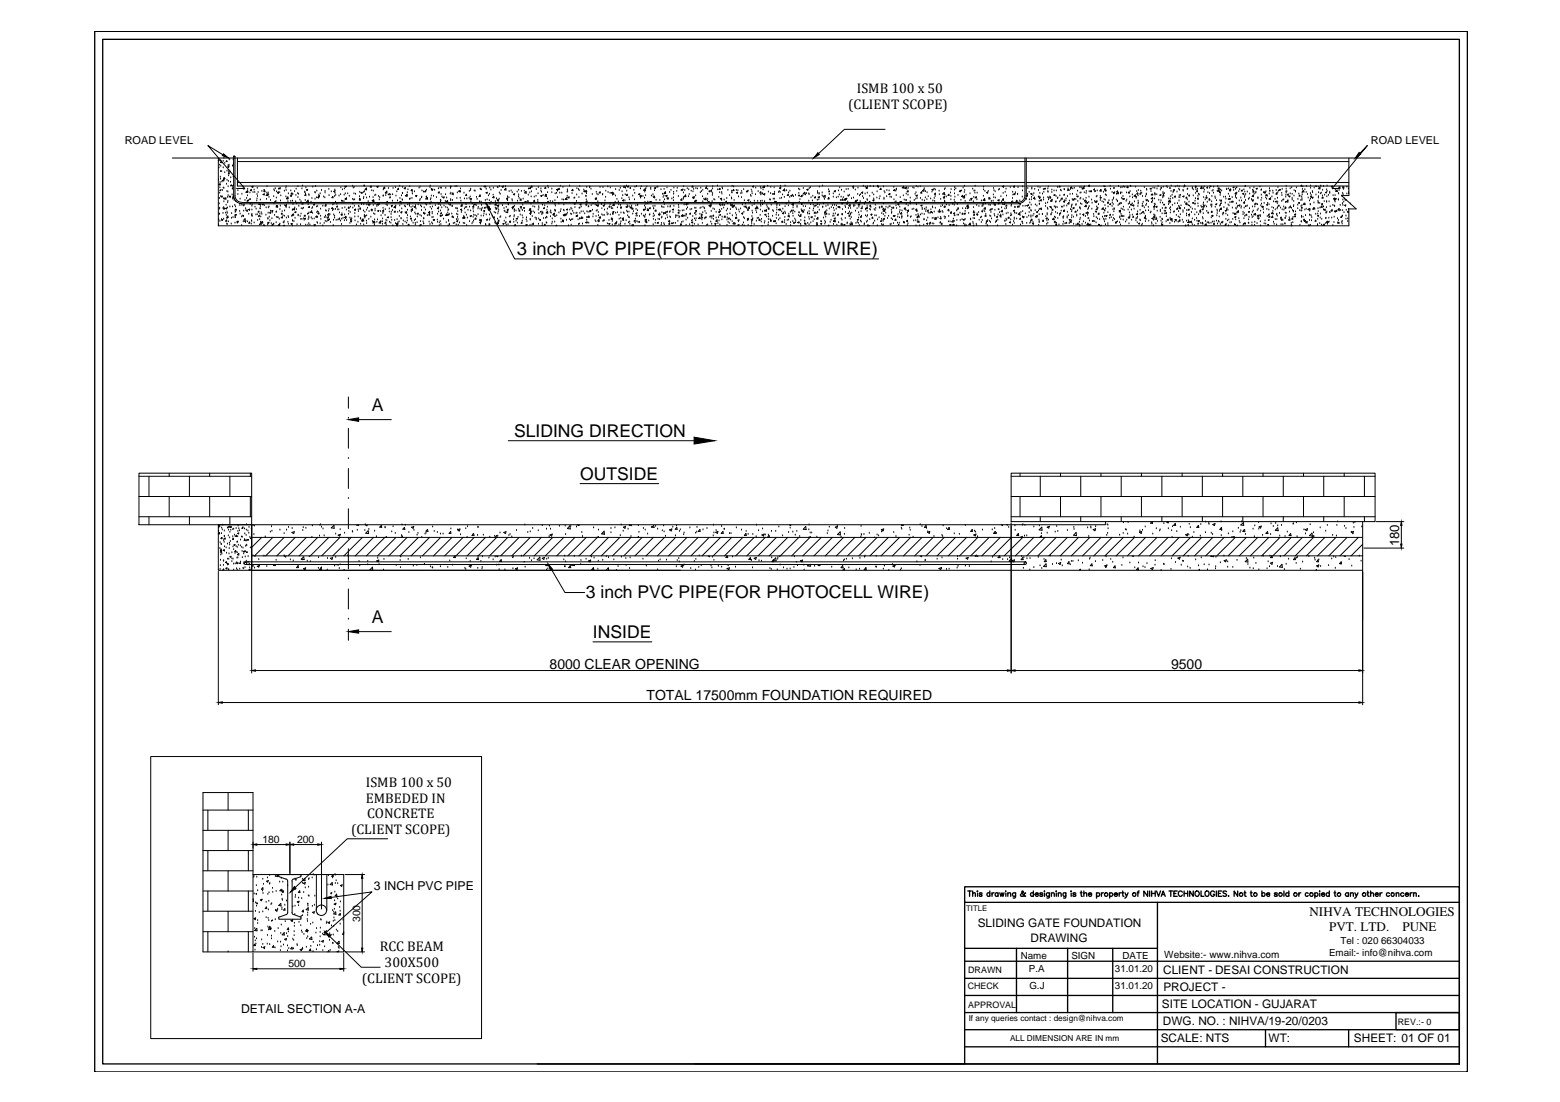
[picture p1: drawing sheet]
<svg xmlns="http://www.w3.org/2000/svg" width="297mm" height="210mm" viewBox="0 0 297 210" stroke-linecap="round" stroke-linejoin="round" font-family="sans-serif">
<defs><g id="words">
<text font-size="3.5" x="98.4" y="48.6">3 inch PVC PIPE(FOR PHOTOCELL WIRE)</text>
<g font-size="3.3">
<text x="70.8" y="78.3">A</text>
<text x="97.9" y="83.3">SLIDING DIRECTION</text>
<text x="110.4" y="91.4">OUTSIDE</text>
<text x="111.5" y="113.8">3 inch PVC PIPE(FOR PHOTOCELL WIRE)</text>
<text x="70.8" y="118.7">A</text>
<text x="112.9" y="121.5">INSIDE</text>
</g>
<g font-size="2.7">
<text x="163.1" y="17.7">ISMB 100 x 50</text>
<text x="161.5" y="20.8">(CLIENT SCOPE)</text>
<text x="104.6" y="127.3">8000 CLEAR OPENING</text>
<text x="223" y="127.3">9500</text>
<text x="123.1" y="133.3">TOTAL 17500mm FOUNDATION REQUIRED</text>
<text x="69.7" y="149.8">ISMB 100 x 50</text>
<text x="69.7" y="152.9">EMBEDED IN</text>
<text x="69.9" y="155.9">CONCRETE</text>
<text x="66.8" y="158.9">(CLIENT SCOPE)</text>
<text x="72.3" y="181.2">RCC BEAM</text>
<text x="73.2" y="184.2">300X500</text>
<text x="68.9" y="187.3">(CLIENT SCOPE)</text>
</g>
<g font-size="2.5">
<text x="266.4" y="104.1" transform="rotate(-90 266.4 104.1)">180</text>
<text x="249.3" y="174.5">NIHVA TECHNOLOGIES</text>
<text x="253.1" y="177.3">PVT. LTD.</text>
<text x="267" y="177.3">PUNE</text>
</g>
<g font-size="2.3">
<text x="71.2" y="169.6">3 INCH PVC PIPE</text>
<text x="45.9" y="193">DETAIL SECTION A-A</text>
</g>
<g font-size="2.2">
<text x="186.2" y="176.7">SLIDING GATE FOUNDATION</text>
<text x="196.2" y="179.4">DRAWING</text>
<text x="221.5" y="185.5">CLIENT - DESAI CONSTRUCTION</text>
<text x="221.2" y="191.9">SITE LOCATION - GUJARAT</text>
<text x="221.5" y="188.8">PROJECT -</text>
<text x="221.4" y="195.3">DWG. NO. : NIHVA/19-20/0203</text>
<text x="221" y="198.5">SCALE: NTS</text>
<text x="241.6" y="198.5">WT:</text>
<text x="257.8" y="198.5">SHEET: 01 OF 01</text>
</g>
<g font-size="2.1">
<text x="23.7" y="27.4">ROAD LEVEL</text>
<text x="261" y="27.4">ROAD LEVEL</text>
</g>
<g font-size="2">
<text x="50" y="160.5">180</text>
<text x="56.6" y="160.5">200</text>
<text x="68.6" y="175.6" transform="rotate(-90 68.6 175.6)">300</text>
<text x="54.9" y="184.2">500</text>
</g>
<g font-size="1.9">
<text x="255.2" y="179.7">Tel : 020 66304033</text>
<text x="194.4" y="182.6">Name</text>
<text x="195.9" y="185.2">P.A</text>
<text x="204" y="182.7">SIGN</text>
<text x="212.3" y="185.1">31.01.20</text>
<text x="213.7" y="182.6">DATE</text>
<text x="221.7" y="182.5">Website:- www.nihva.com</text>
<text x="253.1" y="182.1">Email:- info@nihva.com</text>
<text x="196" y="188.5">G.J</text>
<text x="212.3" y="188.3">31.01.20</text>
</g>
<g font-size="1.7">
<text x="184.4" y="185.4">DRAWN</text>
<text x="184.3" y="188.3">CHECK</text>
<text x="184.4" y="191.9">APPROVAL</text>
<text x="266.1" y="195.2">REV.:- 0</text>
</g>
<g font-size="1.6">
<text x="184.4" y="194.5">If any queries contact : design@nihva.com</text>
<text x="192.3" y="198.2">ALL DIMENSION ARE IN mm</text>
</g>
<text font-size="1.5" x="184" y="173.6">TITLE</text>
</g></defs>
<!-- layer: 0 -->
<g fill="none" stroke="#000" stroke-width=".19">
<path d="M32.8 30.1h230.1M41.6 30.5h.1l-.1 .1M41.6 30.1v12.9h215.2v-3.2h1.4l-2.8-2.5h1.4v-7.2M41.6 34.2h.1M41.7 32h.1M41.7 35.2l.2-.2v.2zM41.7 38.8h.1M41.7 39.8h.1M41.8 37.8h.1M41.8 36.8h.1M41.8 39.7h.1M41.8 31.5h.1"/>
<path d="M41.9 35.8h.1M41.9 36.2h.2l-.1 .1zM41.9 34.8h.1M42 33.7h.1M42 35.2h.1M42 32.7h.1M42 34.1h.1M42 30.6h.1M42 31.7h.1M42 37.4h.1M42.2 30.7v.3l-.2-.1zM42.2 32.7h.1"/>
<path d="M42.2 34.7h.1M42.3 37.5h-.2l.2-.2v.2M42.3 36.3h.1M42.3 34.4l.3-.2v.3zM42.4 29.5l-2.8-1.8 7 8.2h-1.6M42.5 39.7h.1M42.5 30.7h.1M42.5 32h.1M42.5 35.8h.1M42.6 39.5h.1M42.6 37.9h.1M42.6 38.4h.1"/>
<path d="M42.6 35.9h.1M42.6 30.1h.1M42.6 34h.1M42.7 37.8h.1M42.8 34h.1M42.8 39.8l-.1-.2-.2 .2h.2M42.8 37.9l.2-.2v.2zM42.8 32.9h.1M42.8 31.1h.1M42.8 34h-.2l.2 .1v-.1M42.9 39.7l.2-.1v.2zM43.1 39.1h.1"/>
<path d="M43.1 35.1h.1M43.2 30.6v.2h-.1zM43.2 34.3h.1M43.2 32.6h.1M43.2 36.5h.1M43.3 39.6h.1M43.3 37.6h.1M43.3 38.6h.1M43.3 31.8l.3-.1-.1 .2zM43.4 36.6h.1M43.4 38.4h.1M43.4 35.6h.1"/>
<path d="M43.4 37.3h.1M43.4 31.5h.1M43.5 34.5h.1M43.5 33.5h.1M43.6 32.5h.1M43.6 32.8h.1M43.6 31.5h.1M43.6 31.7h.1M43.6 32.9v.2h-.1zM43.6 30.4h.1M43.6 37.5h.1M43.7 37.5l.2-.1v.1z"/>
<path d="M43.8 39.4h.1M43.8 32.8h.1M43.9 34.7h.1M43.9 33.9h.1M44 35.2l-.1 .2h.2v-.2M44.2 37.1h.1M44.2 36h.1M44.3 35.9h.1M44.3 31.6h.1M44.3 35.5h.1M44.3 39.4h.1M44.3 37.9h.1"/>
<path d="M44.4 31.6h.1M44.4 37.5h.1M44.4 30.5h.1M44.4 33.7h.1M44.5 31.2h.1M44.5 37.5l-.2 .2h.2v-.2M44.5 29.8h.2zM44.5 29.8v7.5a1.5 1.5 0 0 0 1.5 1.5M44.5 35.2v.1M44.6 38.2h.1M44.7 39.1h.1M44.7 29.8v7.5a1.25 1.25 0 0 0 1.3 1.2"/>
<path d="M44.8 39.4h.1M44.9 38.4h.1M45.2 30.1v5.3h150M45.2 30.8h211.6M45.2 34.8h150M45.3 36.3h.1M45.3 37h.1M45.6 38.8h.1M45.7 39.2h.1M45.7 38.8h.1M45.7 37.9h.1M46 38.6h147.9"/>
<path d="M46 38.8h147.9M46.1 39.1h.1M46.1 37h.1M46.3 35.6h.1M46.3 39.2h.1M46.4 39.2h.1M46.4 36.1h.1M46.5 39h.1M46.7 38.2h.1M46.8 39.8h.1M46.8 36.6l.3-.3 .1 .4zM46.9 37.8h.1"/>
<path d="M47.1 38.2l.2-.1-.1 .2zM47.1 38.5h.1M47.1 37.3h.1M47.2 36.1h.1M47.2 36.6h.1M47.3 39.9l.2-.1v.2zM47.5 38.1h.1M47.6 36.7h.1M47.6 38.9h.1M47.7 38h.1M47.8 36.1l.1 .2h-.2zM47.9 35.6l.3-.1-.1 .2z"/>
<path d="M48 39.3h.1M48 39h.1M48.2 36.7h.1M48.4 36.2h.1M48.5 36.7h.1M48.6 39.5h.1M48.8 39.8h.1M48.9 38.3h.1M48.9 37h.1M48.9 37.9h.1M49 35.9h.1M49 37.4h.1"/>
<path d="M49.1 36.7h.1M49.4 38.8l-.1 .1h.3l-.1-.1M49.5 39.8h.1M49.6 39.3h.1M49.6 38.1h.1M49.9 36.4h.1M49.9 38.9h.2v.1zM50.1 37l.2-.1v.2zM50.2 36.5l.2-.2 .1 .2zM50.3 36.3h.1M50.3 39.2h.1M50.7 39.6h.1"/>
<path d="M50.8 38h.1M50.8 36.8h.1M50.8 35.6h.1M51 36.9v.4l-.3-.1zM51.1 36.7h.1M51.1 39.6h.1M51.1 37.1h.1M51.2 39.4h.1M51.2 37.6h.1M51.5 38.2h.1M52.1 37.5h.1M52.2 38.8h.1"/>
<path d="M52.2 36.2h.1M52.2 36.4h.1M52.4 38.6l-.2-.1 .3-.1v.2M52.4 35.9h.1M52.5 38.4h.1M52.6 39.3h.1M52.6 37.7h.1M52.7 39.4h.1M52.7 36.5h.1M52.8 39.2v.3l-.2-.1zM52.9 39.5h.1M53 36.8h.1"/>
<path d="M53 36.5v.2h-.2zM53 36h.1M53.1 35.9l.3-.1-.1 .2zM53.3 36.7h.1M53.3 39.9h.1M53.4 39.2h.1M53.4 38.3h.1M53.5 37.3h.1M54.1 36.4h.1M54.2 39.2h.1M54.3 39.2l.2-.1v.2zM54.4 37.5h.1"/>
<path d="M54.4 35.9h.1M54.5 39.5h.1M54.5 36.3h.1M54.5 35.6h.1M54.5 39.1h.1M54.5 37.8l.3-.3 .1 .3zM54.7 38h.1M54.8 38.4h.1M54.9 36.9h.1M55.1 39.6h.1M55.3 37.3l.2-.1v.2zM55.4 38.4h.1"/>
<path d="M55.4 36.4h.1M55.6 36.7v.3h-.2zM55.7 38.3h.1M55.8 40h.1M55.8 37h.1M55.8 38.9h.1M56 39.7l.1 .3-.3-.1zM56.1 36.5h.1M56.1 39.6h.1M56.3 38.4h.1M56.3 37.2h.1M56.4 36h.1"/>
<path d="M56.4 39.9h.1M56.5 38.8h.1M56.7 36.9h.1M56.7 35.6h.1M56.7 37.6h.1M56.9 37h.1M56.9 39.3h.1M57.1 38.1h.1M57.3 38.4h.1M57.4 39.8h.1M57.5 36h.1M57.5 38.8h.2"/>
<path d="M57.6 39.8h.1M57.6 35.4h.1M57.8 39.7h.1M58 36.7h.1M58 36.6h.1M58.1 38.2h.1M58.2 37h.1M58.2 37l.1 .2h-.3zM58.3 35.8h.1M58.3 36.2l.3-.1-.1 .2zM58.7 39h.1M58.7 38.1l-.3 .3 .3 .1v-.4"/>
<path d="M58.7 39.5l.2-.1v.1zM58.8 37.1h.1M58.8 37.3h.1M58.9 39.5h.1M59.2 38.5h.1M59.4 39.8h.1M59.4 37.8h.1M59.5 39.5h.1M59.6 35.6h.1M59.9 39h-.2l.2-.1v.1M59.9 36.7h.1M60 37.9h.1"/>
<path d="M60 36.7h.1M60.1 35.5h.1M60.3 39.4h.1M60.3 37.7h.1M60.3 36.4h.1M60.5 39.3h.1M60.5 37.6l.2-.1v.2zM60.7 37.2h.1M60.8 37.2v.2h-.2zM61 36.9h.1M61 39.8h.1M61.2 36.3h.1"/>
<path d="M61.5 39.3h.1M61.6 37.5h.1M61.8 37.7h.1M61.9 36.4h.1M61.9 36.7h.1M62 39l-.1 .2h.2v-.2M62.1 39.1h.1M62.6 36.1h.1M62.7 39.9h.1M62.7 37.3h.1M63.1 36.5h.1M63.1 39.7l.2-.1v.2z"/>
<path d="M63.4 39h.1M63.4 37.4v.3l-.2-.1zM63.5 39.9h.1M63.5 36.4l.3-.1-.1 .3zM63.6 38.9h.1M63.7 37.4h.1M63.8 36.2h.1M63.8 36.8h.1M63.9 39.9h.1M63.9 38.5h.1M63.9 37.2h.1M64.1 38.9h.1"/>
<path d="M64.2 39.2l.1 .2h-.2zM64.3 40h.1M64.5 40h.1M64.6 37.3h.1M64.9 37.1h.1M64.9 35.8h.1M65 38.3h.1M65.2 39.7h.1M65.2 36.2h.1M65.2 38.4h.1M65.5 38.4h.1M65.5 37.2h.1"/>
<path d="M65.6 36h.1M65.7 39.6h.1M65.7 35.4l.3 .2v-.2M65.7 37.9l.3-.1-.1 .2zM65.7 36.9h.1M65.8 35.7h.1M66 37.7v.2h-.2zM66.2 36.9h.1M66.4 39.7h.1M66.4 39.4l.1 .2h-.2l.1-.1M66.5 37.4h.1M66.7 39.5h.1"/>
<path d="M67.1 35.5h.1M67.1 38h.1M67.2 39.6h.1M67.2 38.9h.1M67.3 35.8h.1M67.4 38.1h.1M67.4 36.9h.1M67.4 35.7h.1M67.5 39.3h.1M67.5 38.1h.1M67.5 39.9l.2-.1-.1 .2zM67.7 37h.1"/>
<path d="M68.2 40h.1M68.3 39.3h.1M68.4 39.5h.1M68.5 37.9h.1M68.5 37.5h.1M68.5 36.6h.1M68.6 37.9v.2h-.2zM68.6 39.6l.1 .2h-.2zM68.7 36.7l.3-.1-.1 .2zM68.8 38.9h.1M69.2 37.8h.1M69.3 39h.1"/>
<path d="M69.3 36.7h.1M69.3 37.6h.1M69.3 35.4h.1M69.4 36.5h.1M69.4 35.4h.1M69.5 36.1l.3-.3v.4l-.3-.1M69.6 37.1h.1M69.8 37.7h.1M69.9 39h.1M70 39.7h.1M70.1 38.4h.1M70.1 38.9h.2l-.1 .1z"/>
<path d="M70.3 39.2h.1M70.4 37.5h.1M70.4 39h.1M70.5 35.6l.2-.2v.2zM70.8 36.3h.1M70.9 38.2l.2-.1v.2zM71 37.6h.1M71.1 39.1h.1M71.1 36.4h.1M71.2 38.1v.3l-.2-.1zM71.4 37.3h.1M71.4 38.8h.1"/>
<path d="M71.4 39.8h.1M71.5 37.2h.1M71.8 39.3h.1M71.8 35.6l.2-.1-.1 .2zM71.9 38.8l-.1 .2h.3l-.1-.2M72.1 39.1h.1M72.1 37.4h.1M72.2 38.9h.1M72.2 38.1h.1M72.3 37.6h.1M72.9 39.7h.1M72.9 37.3h.1"/>
<path d="M73 36.2h.1M73 37.3h.1M73.1 36h.1M73.1 35.8l.1-.2 .1 .3zM73.4 39.9h.1M73.4 36.7l.3-.3v.3zM73.4 37.3h.1M73.4 36.9h.1M73.5 39h.1M73.6 38.6l.1-.2 .1 .2M73.7 39.2h.1M73.9 37l.3-.1-.1 .2z"/>
<path d="M74 35.9h.1M74.1 39.8h.1M74.2 37.7h.1M74.3 37.7h.1M74.4 37.1h.1M74.5 39.2l.2-.1-.1 .2zM74.5 39.4h.1M74.7 38.3h.1M74.8 37.1h.1M74.8 35.9h.1M75 39.5l.3-.3v.3zM75.3 39.7h.1"/>
<path d="M75.3 35.7h.1M75.4 39.2h.1M75.4 37.3h.1M75.6 36.5h.1M75.7 38.3h.1M75.9 35.9v.2h-.2zM76.1 39.2h.1M76.1 35.5h.1M76.2 37.8h.1M76.2 38.6l-.1-.1 .2-.1v.2M76.4 38.9h.1M76.5 37.3h.1"/>
<path d="M76.5 39.8h.1M76.6 38.1h.1M76.6 36.9h.1M76.7 35.7h.1M76.7 36.8h.1M77 35.9l.2-.2-.1 .3zM77 39.3h.1M77.2 39.4h.1M77.2 37.3l.3-.3 .1 .3zM77.3 37.4h.1M77.6 36.7h.1M77.6 39h.1"/>
<path d="M77.7 36.2h.1M78 39.3h.1M78 38.9h.1M78 38h.1M78 35.6h.1M78.1 37.9h.1M78.3 39.5h.1M78.4 37.8h.1M78.4 36.1l.1 .2h-.2zM78.5 36.6h.1M78.5 37h.1M78.6 39.4h.1"/>
<path d="M78.9 39.4l.2-.1-.1 .2zM78.9 36.5h.1M79.1 39.2h.1M79.1 37.3l.3-.1-.1 .2zM79.2 39.8h.1M79.2 37.5h.1M79.6 39h.1M79.8 35.8h.1M79.9 38.2h.1M80 35.6h.1M80 38h.1M80.1 39.2h.1"/>
<path d="M80.3 39.4h.1M80.3 37.7h.1M80.3 37.5h.1M80.3 36.4h.1M80.6 36.6h.1M80.8 39.6h.1M81 36.3l.1 .2h-.2zM81.1 38.9h.1M81.1 37.9l.3-.3v.3zM81.2 37.5h.1M81.2 36.2h.1M81.2 39.1h.1"/>
<path d="M81.9 38.9h.1M81.9 35.7h.1M81.9 39.5h.1M81.9 35.4h.1M82 38.1h.1M82 37.8h.1M82.1 38.5h.1M82.1 37.3h.1M82.1 36.1h.1M82.2 39.8h.1M82.2 36.1h.1M82.2 36.2l.2-.2-.1 .2z"/>
<path d="M82.3 39.4h.1M82.6 37.4h.1M82.8 36.2h.1M82.9 39.2h.1M83.1 37.6h.1M83.3 39.7l.2-.1-.1 .2zM83.4 38.8h.2M83.5 35.9h.1M83.5 39.6h.1M83.6 36.5l.1 .2h-.3zM83.8 35.8h.1M83.9 38.5h.1"/>
<path d="M83.9 38.1h.1M83.9 39.2h.1M83.9 38.3h.1M84 37h.1M84 35.9h.1M84.1 39.6h.1M84.2 37.5h.1M84.3 37.6l.3-.1-.1 .2zM84.5 39.2h.1M84.8 38.4h.1M84.8 37.1h.1M84.9 39.5h.1"/>
<path d="M84.9 35.9h.1M84.9 38.5l.3-.3 .1 .3zM85 37.7h.1M85.2 39.6h.1M85.4 40h.1M85.5 38.9h.1M85.7 37h.1M85.8 35.6h.1M85.8 35.9h.1M85.8 38.9v.1h-.2zM85.8 38h.1M85.8 38.2h.1"/>
<path d="M85.9 36.8h.1M85.9 35.6h.1M86.1 39.3h.1M86.1 38.2h.1M86.2 36.7l.1 .3h-.2zM86.3 37.1h.1M86.7 35.5h.1M86.8 39.7h.1M87 39.8h.1M87 37.8h.1M87 35.5h.1M87.1 39.8h.1"/>
<path d="M87.1 36.7h.1M87.3 36.4l.3-.1-.1 .2zM87.6 37.8h.1M87.7 36.6h.1M87.7 36h.1M87.7 39.9l.2-.1-.1 .2zM87.8 38.3h.1M87.8 39.4h.1M88 39.1h.1M88 39v.2h-.2zM88.3 36.8h.1M88.4 39.8h.1"/>
<path d="M88.4 37.9h.1M88.6 39.5h.1M88.7 39h.1M88.8 37l.1 .2h-.3zM88.9 39.5h.1M88.9 37.9h.1M89.3 37.8h.1M89.4 36.4h.1M89.4 39.5h.1M89.5 37.9l.2-.1v.2zM89.5 37.5h.1M89.6 36.3h.1"/>
<path d="M89.6 36h.1M89.7 38.4h.1M89.9 38.8h.1M90 39.4l.2-.2v.3zM90.1 39.8h.1M90.2 39.3h.1M90.3 38.9h.2l-.1 .1zM90.3 36.4h.1M90.5 36.4h.1M90.7 39.2h.1M90.7 37.6h.1M90.8 38h.1"/>
<path d="M91 39.8h.1M91.1 39.5h.1M91.3 38.4h.1M91.4 39.8h.1M91.4 37.3h.1M91.4 37.2v.2h-.2zM91.4 36h.1M91.5 36.1h.1M91.6 38.5h.1M91.7 36.2h.1M91.7 39.1h.1M91.7 39.9h.1"/>
<path d="M91.8 39.7h.1M92.3 35.4l-.1 .2h.3v-.2M92.4 39.6h-.2l.2-.1v.1M92.4 38.2h.1M92.5 38.9h.1M92.5 36.7l.3-.1-.1 .2zM92.6 36h.1M92.7 39.6h.1M92.8 38.1h.1M93 39.5h.1M93 37.3h.1M93.2 39.5h.1"/>
<path d="M93.2 38.2h.1M93.2 40l4.8 9.3h69.3M93.2 37h.1M93.3 39.9h.1M93.3 35.8h.1M93.3 38.9h.1M93.3 40h.1M93.5 36.2h.1M93.5 38.5h.1M93.8 37.6l.2-.2 .1 .3zM93.9 37.2h.1M93.9 35.9h.1"/>
<path d="M94.2 39l.2-.2 .1 .3zM94.3 39.6h.1M94.3 38.4h.1M94.4 39.8l.2-.2v.2zM94.5 37.8h.1M94.7 39.2l.2-.1-.1 .2zM94.7 38.1h.1M94.7 35.7h.1M94.7 38.2l.3-.1-.1 .2zM94.8 39.7h.1M94.8 35.7h.1M94.9 39.3h.1"/>
<path d="M95 39.2h.1M95 37.9h.1M95.1 36.7h.1M95.1 35.5h.1M95.3 37h.1M95.4 36.3h.1M95.6 35.6l.2-.2v.3zM95.7 39.2h.1M96 39.7h.1M96.2 35.6h.1M96.3 35.9l.1 .3h-.3zM96.4 39.5h.1"/>
<path d="M96.6 38.1h.1M96.6 37.7v.2h-.2zM96.6 38.2h.1M96.6 37.5h.1M96.7 39.8l.1 .2h-.2zM96.8 38.9h.1M96.8 39h.1M96.9 37.7h.1M96.9 36.5h.1M97.3 36.4h.1M97.5 38h.1M97.5 39.5l.2-.2v.3z"/>
<path d="M97.5 36.7h.1M97.5 38.3h.1M97.6 39.8h.1M97.7 37l.3-.1-.1 .2zM98 39.3h.1M98 40h.1M98.5 36.6h.1M98.6 38.3h.1M98.7 39.9h.1M98.7 37.5h.1M98.8 36.2h.1M98.8 37.1h.1"/>
<path d="M98.8 37.8h.1M99.1 39.4l.2-.1-.1 .2zM99.2 37.9v.2h-.2zM99.2 39.8h.1M99.3 36.4h.1M99.5 39.1h.1M99.6 37.9h.1M99.7 39.7h.1M99.8 36.4h.1M99.9 39.7h.1M100 38.6l-.1-.1 .3-.1-.1 .2M100.2 36.4v.4l-.3-.1z"/>
<path d="M100.5 38.4h.1M100.6 37.2h.1M100.6 36h.1M100.8 35.9l.2-.2v.2zM100.9 39.9h.1M100.9 36.7h.1M101 39.9h.1M101.1 38.9h.1M101.1 37.5h.1M101.2 36.5h.1M101.3 35.4l-.2 .2h.2v-.2M101.5 39.4h.1"/>
<path d="M101.6 38.3l.2-.2v.3zM101.7 37.5h.1M101.8 39.5h.1M102.1 37.4h.1M102.1 36.1h.1M102.4 38.1h.1M102.4 38.5h.1M102.4 36.9h.1M102.5 35.7h.1M102.6 39.4h.1M102.6 39.7h.1M103 37.3l.2-.1-.1 .2z"/>
<path d="M103 36h.1M103 36.4h.1M103.1 36.6h.1M103.3 39.1h.1M103.4 37.2h.1M103.5 39.7l.2-.1-.1 .2zM103.7 39.2h.1M103.8 37.2h.1M103.9 35.6v.3h-.2zM104 37l.1 .4-.3-.1 .3-.3M104.2 39.5h.1M104.2 37.9h.1"/>
<path d="M104.2 38.6l.2-.2v.2M104.3 36.7h.1M104.3 35.5h.1M104.4 38.6h.1M104.4 35.8h.1M104.8 38.4h.1M105.1 36.7h.1M105.1 36h.1M105.2 38.4h.1M105.7 38.9h.1M105.7 38.2h.1M105.7 36.9h.1"/>
<path d="M105.7 39.2h.1M106 36.8h.1M106 36.1l.2-.1v.2zM106.1 37.6h.1M106.2 36.4h.1M106.4 38.9h.1M106.5 35.9v.2h-.2zM106.6 36.8h.1M106.7 35.5h.1M106.8 39.9h.1M107 36.8h.1M107 38.1h.1"/>
<path d="M107.2 35.7h.1M107.3 38.1h.1M107.4 39h.1M107.6 37.9l.3-.2 .1 .3h-.4M107.9 39.9l.2-.1-.1 .2zM108 37.4h.1M108 36.6h.1M108 36.2h.1M108.1 36.4h.1M108.1 37.6l.3-.1-.1 .2zM108.5 35.4h.1M108.7 39.7h.1"/>
<path d="M108.9 39.8h.1M108.9 36.9h.1M109.1 36.1v.2h-.2zM109.3 37.8h.1M109.4 38.8h.1M109.4 37.7h.1M109.5 39.5h.1M109.8 38.4h.1M109.8 37.1h.1M109.9 35.9h.1M110.2 36.1h.1M110.2 37.6h.1"/>
<path d="M110.3 39.7h.1M110.3 36.3h.1M110.4 39.6h.1M110.4 35.5h.1M110.4 38.9h.3l-.1 .1zM110.7 39.4h.1M110.8 37h.1M111.2 36.2h.1M111.2 36.4l.2-.1-.1 .2zM111.5 36.5l.2-.2v.2zM111.5 38.6l.3-.3v.3M111.5 37.4h.1"/>
<path d="M111.6 37.4h.1M111.6 38.1h.1M111.7 36.9h.1M111.7 38.9l-.2 .1 .2 .1v-.2M111.7 35.7h.1M112 39.4h.1M112.1 39.4h.1M112.3 35.7h.1M112.3 35.6h.1M112.5 36h.1M112.6 39.2h.1M112.8 37h.1"/>
<path d="M112.9 38.8h.1M113.3 39h.1M113.3 37.9l.3-.1-.1 .2zM113.5 37.8h.1M113.5 36.6h.1M113.6 39.2h.1M113.7 37h.1M113.8 38.4h.1M113.9 39.1h.1M113.9 37.1h.1M113.9 39.1v.1h-.2zM114.3 35.7h.1"/>
<path d="M114.3 36.5v.2h-.2zM114.5 38.9h.1M114.6 39.8h.1M114.7 37.1h.1M114.8 37h.1M114.8 35.7h.1M114.9 39.2l.2-.1-.1 .2zM115.1 39h.1M115.2 38.3h.1M115.3 37.6h.1M115.4 36.4h.1M115.7 39.8h.1"/>
<path d="M115.7 35.6h.1M115.8 36.7h.1M116.1 39.2v.3l-.1-.1zM116.2 39h.1M116.2 36.8h.1M116.2 35.8h.1M116.4 39.5h.1M116.4 36.7l.2-.1-.1 .2zM116.4 39.8h.1M116.6 37.2h.1M116.7 39.8h.1M116.7 39.1l.2-.2 .1 .2"/>
<path d="M116.7 39.1l.3 .1M116.8 36.7l.1 .3h-.2zM117.1 38.5h.1M117.2 37.3h.1M117.2 36.1h.1M117.5 38h.1M117.6 39.6h.1M117.7 38.4h.1M117.8 39h.1M117.9 36.3h.1M118.1 35.9h.1M118.2 39.1h.1"/>
<path d="M118.2 39.5h.1M118.3 39.5v.1h-.1zM118.4 37.8h.1M118.4 36.5h.1M118.5 38.2l.3-.1-.1 .2zM118.6 37.3h.1M118.9 35.4l-.2 .2 .3 .1v-.3M119 38.3h.1M119 37.1h.1M119.1 35.9h.1M119.2 39.4l.3-.1-.1 .2zM119.3 35.4h.1"/>
<path d="M119.3 36.4h.1M119.4 39.1h.1M119.4 37l.1 .2h-.2zM119.4 35.6l.3-.2-.1 .2zM119.5 39.3h.1M119.8 37.7h.1M119.8 39.4h.1M119.8 38.1h.1M120 38.8h.1M120 35.9h.1M120 39.6l.2-.2v.2zM120.1 35.9h.1"/>
<path d="M120.3 39.2h.1M120.3 39.8l.2-.2v.2zM120.5 37.3h.1M120.7 36.2h.1M120.8 38.1h.1M120.9 36.8h.1M120.9 35.6h.1M121.1 39.2h.1M121.1 39.9h.1M121.2 35.5h.1M121.4 39.1h.1M121.6 37l.2-.1v.2z"/>
<path d="M122 36h.1M122 37.7h.1M122 37.4h.1M122 37.2l.1 .3-.2-.1zM122.1 35.6h.1M122.4 37.4h.1M122.6 36.2l.3-.3v.4zM122.7 39.2h.1M122.7 37.8h.1M122.8 36.6h.1M122.8 38.5h.1M122.9 39.6h.1"/>
<path d="M122.9 39.9h.1M122.9 37.3h.1M123 38.9h.1M123 35.9h.1M123.1 35.6h.1M123.3 39.9h.1M123.4 38.8h.1M123.4 38.5h.1M123.6 39.7l.2-.1v.2zM123.9 38.6l-.2-.2h.3l-.1 .2M123.9 35.8h.1M123.9 36.1h.1"/>
<path d="M124 37.3h.1M124.3 39.3h.1M124.3 37.1h.1M124.4 37.5h.1M124.5 39.8h.1M124.5 37.6l.1-.1 .1 .2zM124.6 37.5h.1M124.6 35.8l.2-.1v.2zM124.6 36.3h.1M124.7 39.3h.1M124.9 38.1h.1M125.1 35.7h.1"/>
<path d="M125.3 35.6h.1M125.6 38.2h.1M125.9 36.2h.1M126 39.4h.1M126.1 39.5h.1M126.2 37h.1M126.3 37.6h.1M126.4 38.5h.1M126.4 39.5h.1M126.4 37.3h.1M126.4 36.8l.3 .1v-.4l-.3 .3M126.4 36.1h.1"/>
<path d="M126.5 39h.1M126.5 38.1h.1M126.6 36.8h.1M126.7 37.3l.3-.1v.2zM127 35.8h.1M127 37.8h.1M127.2 39.4h.1M127.2 37.7l.1 .2h-.3zM127.5 36.7h.1M127.6 39.5h.1M127.6 39.3h.1M127.8 36.2h.1"/>
<path d="M127.9 37.9h.1M128 39.9l.2-.1v.2zM128.2 38.2h.1M128.2 37.7h.1M128.3 37h.1M128.3 36.6h.1M128.3 39.3h.1M128.3 35.8h.1M128.9 36.4h.1M128.9 35.9h.1M129.2 37.4h.1M129.2 39.1h.1"/>
<path d="M129.2 39.5h.1M129.7 36.3h.1M129.8 37.9v.2h-.2zM129.8 36.1l.2-.1v.2zM130.1 38h.1M130.1 36.7h.1M130.1 37.8h.1M130.2 35.6h.1M130.2 37.6h.1M130.3 39h.1M130.4 36.3h.1M130.6 37.1v.4l-.3-.1z"/>
<path d="M130.6 38.9l.2-.1v.2zM130.7 39.9h.1M130.8 38.9h.1M130.9 35.9h.1M130.9 39.6h.1M131 38.9h.1M131.1 37.5h.1M131.1 36.2h.1M131.2 37h.1M131.4 40h.1M131.6 36.4h.1M131.7 39.9h.1"/>
<path d="M131.7 35.6l.2-.2 .1 .2zM131.9 37.7h.1M132 36.5h.1M132 37.6l.2-.1-.1 .2zM132.1 36.1h.1M132.1 37.8h.1M132.3 39.7h.1M132.4 38.1l.1 .3h-.3zM132.5 37.3h.1M132.5 39.7h.1M132.5 35.9h.1M132.6 38.3h.1"/>
<path d="M132.8 36h.1M133.3 39.7h.1M133.4 36.7h.1M133.4 35.9h.1M133.5 39.6h.1M133.6 36.5h.1M133.8 37.5h.1M133.8 36.2h.1M133.8 38.4h.1M133.9 39.5h.1M134 37.9h.1M134.1 39.6h.1"/>
<path d="M134.2 39.8h.1M134.4 37.7l.1 .4-.3-.1zM134.5 35.6v.3h-.2zM134.6 35.6h.1M134.7 38.3h.1M134.7 37h.1M134.7 36.1h.1M134.7 38h.1M134.8 38.6l.2-.2v.2M135 39.2l.2-.1v.2zM135 36.4l.3-.1-.1 .2zM135.3 39.5h.1"/>
<path d="M135.3 39.3h.1M135.3 38.8h.2M135.4 39.2h.1M135.5 36.3h.1M135.5 36.6h.1M135.6 38.4h.1M135.6 37.2h.1M135.7 36h.1M135.7 36.9h.1M135.7 35.6h.1M135.8 39.8h.1M135.9 38h.1"/>
<path d="M136 39.9h.1M136.1 38.1h.1M136.6 35.4h.1M136.7 36.2h.1M136.9 37.6h.1M137 39h.1M137 36.7h.1M137.1 38.9h.1M137.1 35.9v.2h-.2zM137.2 39.2h.1M137.2 37.8h.2l-.1 .2zM137.4 39.9h.1"/>
<path d="M137.4 38.2h.1M137.4 36.7h.1M137.5 37h.1M137.5 39l.1-.1 .1 .2zM137.5 35.8h.1M137.6 36h.1M137.8 39.6h.1M137.9 38.1h.1M138 39.1h.1M138.1 38.6l.2-.3v.3M138.4 37.8h.1M138.5 39.8h.1"/>
<path d="M138.6 38.8h.1M138.6 36.2h.1M138.9 37.3h.1M139.1 39.9h.1M139.1 38.9h.1M139.1 39.2l.3-.3v.3zM139.3 37.7h.1M139.3 37.9h.1M139.3 36.4h.1M139.4 36.7h.1M139.4 35.5h.1M139.4 39.4l.2-.1v.2z"/>
<path d="M139.6 39.3h.1M139.7 39.2l.1-.1 .1 .1zM139.7 35.6h.1M139.7 36.1v.2h-.2zM139.8 38.2h.1M140.1 39.6h.1M140.2 36.3h.1M140.2 36.7l.3-.1-.1 .2zM140.3 39.9h.1M140.5 36.3h.1M140.6 37.5h.1M141 39.8h.1"/>
<path d="M141.1 36.9h.1M141.2 37.6h.1M141.2 36.4h.1M141.3 36.8h.1M141.4 39h.1M141.6 36.1h.1M141.7 39.4h.1M141.7 38.2h.1M141.9 38.9h.1M142 39.5l-.1-.1 .1-.2 .1 .3M142.2 39.7h.1M142.3 36.3v.2h-.2z"/>
<path d="M142.4 38.1h.2l-.1 .2zM142.4 39.7l.3-.3v.3zM142.5 36.4h.1M142.9 38.5h.1M142.9 37.2h.1M143 37.4h.1M143 36.2h.1M143.2 36.5h.1M143.2 39.2h.1M143.2 36.9h.1M143.3 35.5l.2-.1-.1 .2zM143.6 38.9h.1"/>
<path d="M143.6 38.3h.1M143.8 39.7l.2-.1-.1 .2zM143.8 37.1h.1M143.9 35.8h.1M144.1 39.4h.1M144.2 39.5l-.1 .1h.1v-.1M144.3 38.4h.1M144.3 39.8h.1M144.4 36.5h.1M144.8 35.7h.1M144.8 39h.1M144.8 38.4h.1"/>
<path d="M144.9 39.3h.1M144.9 37.1h.1M144.9 36.5v.3l-.2-.1zM144.9 35.9h.1M145.1 37h.1M145.1 38.3h.1M145.2 39h.1M145.2 36.9h.1M145.2 35.7l.3-.3 .1 .3zM145.3 36.2h.1M145.4 37l.2-.1v.2zM145.6 38.4h.1"/>
<path d="M145.9 39.9l.1 .3h-.3zM146 39.2h.1M146.1 39.5h.1M146.2 35.5h.1M146.3 36.6h.1M146.3 39.8h.1M146.4 39.6v.2h-.1zM146.6 38.1h.1M146.7 38.1h.1M146.7 36.9h.1M146.8 35.7h.1M146.9 39.1h.1"/>
<path d="M147.1 37h.1M147.2 37.9h.1M147.3 37l.1-.2 .1 .2zM147.4 35.8h.1M147.4 37.9h.1M147.5 36.6h.1M147.5 38.5h.1M147.7 38.6l-.2-.2h.3l-.1 .2M147.9 39.6h.1M147.9 39.2h.1M148 38.9h.1M148.2 39.9l.2-.1-.1 .2z"/>
<path d="M148.3 36.7h.1M148.4 36.5h.1M148.4 35.8l.3-.1-.1 .2zM148.5 39.2h.1M148.5 37.8h.1M148.5 36.7h.1M148.6 35.5h.1M148.6 39.8v.2h-.1zM148.8 37.8h.1M149 37.1h.1M149.1 39.8h.1M149.1 36.3l.3-.3v.4z"/>
<path d="M149.4 37.6h.1M149.5 39.4h.1M149.5 35.4h.1M149.7 38.9h.1M149.8 36.3h.1M150.1 37v.2h-.2zM150.1 39.2h.1M150.2 36.7h.1M150.2 38.4h.1M150.4 37.6h.1M150.4 36.4h.1M150.6 37.3l.2-.1-.1 .2z"/>
<path d="M150.8 38.9l.2-.1-.1 .2zM150.9 37.2h.1M151 39.6h.1M151 39.2h.1M151.1 38.9h.1M151.1 37.5h.1M151.5 37.2h.1M151.8 39.5h.1M151.8 39.3h.1M152 37.3h.1M152.1 36h.1M152.1 36.8h.1"/>
<path d="M152.2 38.5h.1M152.2 37.3h.1M152.3 36.2h.1M152.3 38h.1M152.6 40h.1M152.6 38.9h.1M152.7 37.2v.3l-.2-.1zM152.7 38.9h.1M152.9 37.3h.1M153 39.3h.1M153 35.9h.1M153 36.9l.2-.3 .1 .4z"/>
<path d="M153.4 39.4h.1M153.4 37.1h.1M153.6 36.9h.1M153.6 36.1l.3-.1-.1 .2zM154 38.3h.1M154 36.9h.1M154.1 37.1h.1M154.1 35.9h.1M154.2 39.8h.1M154.3 35.7h.1M154.3 39h.1M154.4 37.7h.1"/>
<path d="M154.7 38.3h.1M154.8 37.4h.1M154.9 39.1h.1M154.9 39.8h.1M155 39.4h.1M155.2 39.2l.2-.1-.1 .1h-.1M155.2 37.5l.1 .2h-.2zM155.6 39h.1M155.6 38.1h.1M155.7 36.8h.1M155.7 36.5h.1M155.7 39.5h.1"/>
<path d="M155.8 37.5h.2v.2zM155.9 38.1h.1M156 36.8h.1M156 37h.1M156 39.1h.1M156 35.6h.1M156.5 36.7h.1M156.5 37.3h.1M156.6 35.4h.1M156.6 39.5h.1M156.7 39.5h.1M156.7 37.5h.1"/>
<path d="M156.8 38.8h.1M156.8 37.5l.3-.3v.3zM157 38h.1M157.3 39.3h.1M157.6 39.2h.1M157.8 37.8h.1M157.8 36.2h.1M157.8 36.6h.1M157.8 37.7l.1 .2h-.3zM157.9 39.8h.1M157.9 37h.1M157.9 36.5h.1"/>
<path d="M158.3 39.5h.1M158.5 39.2h.1M158.7 37.5h.1M158.7 36.9h.1M158.7 39.7h.1M158.8 36.4l.3-.1-.1 .2zM158.9 39.1h.1M159.2 39.8h.1M159.3 39.2h.1M159.3 37.7h.1M159.6 39.4l.2-.1-.1 .2zM159.6 37.5h.1"/>
<path d="M159.6 36.4h.1M159.8 37.1h.1M159.9 39.5h.1M159.9 35.8h.1M159.9 39.6h.1M160 38.2h.1M160.1 37.5h.1M160.2 36.2h.1M160.3 38.9h.1M160.4 39.9h.1M160.4 38.9h.1M160.4 37.9l.1 .2h-.2z"/>
<path d="M160.6 37.6h.1M160.7 36.6h.1M160.9 39.3h.1M161 37.8v.3h-.3zM161 39.5h.1M161 37.8h.2v.2zM161.1 36.1h.1M161.2 38.8h.2M161.4 38.5h.1M161.5 37.3h.1M161.5 36.1h.1M161.5 39.7h.1"/>
<path d="M161.5 37.4h.1M161.8 37.2h.1M161.8 39.3h.1M161.8 38.9l.1 .3h-.3zM162 39.7h.1M162.1 37.8h.1M162.3 35.6l.2-.2 .1 .2zM162.5 35.9h.1M162.5 37.7h.1M162.6 39.2h.1M162.6 39.4h.1M162.8 39.2h.1"/>
<path d="M162.9 38.5h.1M162.9 36.2h.1M163 38.1l.1 .3h-.2zM163.2 39.8h.1M163.3 38.2h.1M163.3 37h.1M163.4 35.8h.1M163.5 39.5h.1M163.5 38.9l.1 .2-.2-.1zM163.7 37.3h.1M163.7 39h.1M163.8 38.4h.1"/>
<path d="M163.8 37.1h.1M164 39.7l.2-.1-.1 .2zM164 36.7l.3-.1-.1 .2zM164.2 39.4h.1M164.3 37.5h.1M164.4 35.5h.1M164.4 37.8h.1M164.6 38.9h.1M164.7 38.6l.1-.2v.2M164.7 37h.1M164.8 35.6h.1M164.8 39.8h.1"/>
<path d="M164.8 40h.1M165 35.9h.1M165.1 39.2h.1M165.1 38h.1M165.1 35.6v.3h-.2zM165.1 36.8h.1M165.1 38.2h.1M165.1 39.5v.3l-.2-.1zM165.2 35.6h.1M165.4 38.6l.2-.2 .1 .2M165.6 39.9h.1M165.6 37.4h.1"/>
<path d="M165.7 35.5h.1M165.7 39.1l.1 .1h-.2zM165.8 39.5h.1M166.1 36.8h.1M166.2 38.1h.2v.2zM166.3 35.6h.1M166.4 37.9h.1M166.4 37.1h.1M166.5 39.9h.1M166.7 39.1h.1M166.8 39.7h.1M167 37.7h.1"/>
<path d="M167 36.5h.1M167 35.5l.3-.1v.2zM167.1 35.5h.1M167.4 39.5h.1M167.4 37.9h.1M167.5 39.7h.1M167.6 37.5h.1M167.7 35.9l.1 .2h-.2zM167.9 39.2l.1 .3-.2-.1zM168.1 40h.1M168.2 38.8h.1M168.2 39.8h.1"/>
<path d="M168.2 35.6h.1M168.3 37.8h.1M168.3 38h.1M168.4 36.5h.1M168.4 39.9l.2-.1-.1 .2zM168.4 40v.3l-.3-.1zM168.5 36.7h.1M168.5 24.6h-7.7l-4.9 4.7M168.7 39.5h.1M168.8 37.5h.1M168.9 36.3h.1M169.1 39.6h.1"/>
<path d="M169.2 37l.3-.1-.1 .2zM169.3 39.4h.1M169.3 36.4h.1M169.5 39.4h.1M169.5 37.5h.1M169.7 37.6h.1M169.8 39.6h.1M170 39.6l.1-.1 .1 .1zM170.1 36.3l.2-.2v.2zM170.2 35.7h.1M170.2 38.1h.1M170.4 38.6h.1"/>
<path d="M170.6 36.4h.1M170.6 39.2h.1M170.6 38.4h.1M170.6 37.3h.1M170.6 36.2h.1M170.7 36h.1M170.7 39.7h.1M170.9 38.9l.3-.1-.1 .2zM171.1 39.1h.1M171.3 39.5h.1M171.4 37.6h.1M171.5 38.6l-.1-.2h.2v.2"/>
<path d="M172 37.3h.1M172 35.5l.1 .3h-.3zM172.1 35.8h.1M172.2 38.1h.1M172.2 39.8l.1-.2 .1 .2zM172.3 35.8l.2-.1-.1 .2zM172.3 39.8h.1M172.5 38.2h.1M172.6 38.9h.1M172.6 37h.1M172.6 38.2h.1M172.6 35.8h.1"/>
<path d="M172.7 36h.1M172.9 37.2h.1M172.9 36.3v.2h-.2zM172.9 39.2h.1M172.9 35.9h.1M173.3 38.9h.1M173.3 38.4h.1M173.3 37.7h.1M173.7 39.9h.1M173.8 35.8h.1M174 39.8h.1M174 35.9h.1"/>
<path d="M174.1 38.2h.1M174.2 37h.1M174.4 37.9h.1M174.4 36.7h.1M174.4 37.3l.3-.1-.1 .2zM174.5 35.5h.1M174.5 39h.1M174.6 37.8h.1M174.8 35.6h.1M175.2 35.6h.1M175.3 37.8h.1M175.3 39.2l.3-.1-.1 .1z"/>
<path d="M175.5 36.5v.3l-.2-.1zM175.6 39.7h.1M175.6 39.9h.1M175.6 38.1h.1M175.6 36.4l.3-.3v.3zM176 35.9h.1M176 39.8h.1M176 38.3h.1M176.2 37.7h.1M176.2 36.5h.1M176.3 40h.1M176.4 39.6h.1"/>
<path d="M176.5 38h.1M176.5 36.7h.1M176.7 37.5h.1M177.2 37.9h.1M177.2 40h.1M177.5 36.6h.1M177.5 36.1l.2-.1-.1 .2zM177.5 39.4h.1M177.6 39.6h.1M177.6 38.3h.1M177.9 37.8h.1M177.9 36h.1"/>
<path d="M178 38.4h.1M178.1 37.4h.1M178.1 39.7h.1M178.1 36.2h.1M178.1 36.8v.2h-.2zM178.8 36.4h.1M178.9 37.1h.1M179.1 38h.1M179.2 39.4h.1M179.5 39.2h.1M179.5 37l.3-.3v.3zM179.6 37.5h.3l-.1 .2z"/>
<path d="M179.7 37.9h.1M179.7 39.4l.3-.1-.1 .2zM179.8 36.1h.1M179.9 38.4h.1M179.9 39.4h.1M179.9 37.2h.1M180 35.9h.1M180.2 37.5h.1M180.2 39h.1M180.7 37v.2h-.2zM180.7 39.2h.1M181 36.7h.1"/>
<path d="M181.1 37.4h.1M181.1 38.1h.1M181.1 36.1h.1M181.4 38.9h.1M181.7 39.1h.1M181.7 38.1h.1M181.7 36.9h.1M181.7 36.2h.1M181.8 35.7h.1M181.8 38.5h.1M181.8 37.5h.1M182 36h.1"/>
<path d="M182.3 38.9h.1M182.3 40h.1M182.4 39.7h.1M182.4 37.2h.1M182.5 39.8h.1M182.7 36.4l.2-.1-.1 .2zM183 38.1h.1M183.1 36.4h.1M183.3 37.2v.3l-.2-.1zM183.3 39.8h.1M183.3 37.5l.3-.2 .1 .3zM183.4 35.8h.1"/>
<path d="M183.6 37.8h.1M183.6 36.7h.1M183.6 35.5h.1M183.7 36.3h.1M183.8 38.4h.1M183.9 39.8h.1M183.9 37.2h.1M184.2 39.6l.2-.1-.1 .3zM184.2 39.4h.1M184.3 39l.1 .3h-.3zM184.4 39.6h.1M184.7 38.2h.1"/>
<path d="M184.7 36.9h.1M184.8 37.8h.3l-.1 .2zM184.9 38.2h.1M185.2 36h.1M185.3 38.4h.1M185.4 39.5h.1M185.4 37.6h.1M185.5 36.4h.1M185.6 36.8h.1M185.6 36.4h.1M185.7 35.5h.1M185.7 37.7l.2-.2v.2z"/>
<path d="M186 39.1h.1M186 38.1h.1M186.1 36.8h.1M186.4 39.3h.1M186.9 38.3h.1M187 39.3h.1M187.2 39.2h.1M187.2 38.8h.1M187.2 37.4h.1M187.3 36.2h.1M187.3 35.6h.1M187.5 38.1h.1"/>
<path d="M187.5 37.8v.4l-.3-.1zM187.5 36.4h.1M187.6 39.5v.3h-.2zM187.7 38.8h.1M187.8 36.7l.3-.1-.1 .2zM188.2 36.4h.1M188.3 39.1h.1M188.3 37.8h.1M188.5 37.7v.2h-.2zM188.6 39.1h.1M188.6 39.9l.2-.1-.1 .2zM188.8 38.4h.1"/>
<path d="M188.9 39.9h.1M189.1 38.3h.1M189.1 37.1h.1M189.2 35.9h.1M189.2 37.6h.1M189.3 38.9h.1M189.3 36.3h.1M189.3 39l.2-.1v.2zM189.5 36.5h.1M189.5 37.7h.1M190 38.1h.2v.2zM190.1 38.9h.1"/>
<path d="M190.1 39.9h.1M190.2 36.2h.1M190.2 40h.1M190.2 38.8h.1M190.3 36.1h.1M190.6 37.5h.1M190.7 39.6h.1M190.7 38.4h.1M190.9 35.5l.2-.1v.2zM190.9 38.9h.1M191 38.1h.1M191 36.8h.1"/>
<path d="M191.1 35.6h.1M191.1 37.9v.2h-.2zM191.1 38.9l.2-.1v.2zM191.3 38.6h.1M191.3 39.8h.1M191.4 36.6h.1M191.5 39.2l.2-.1v.1zM191.6 36h.1M191.6 39.7h.1M191.6 37.3h.1M192.4 35.7h.1M192.5 39.3h.1"/>
<path d="M192.6 39h.1M192.6 38.5h.1M192.8 37.8h.1M192.8 36.6h.1M192.8 38.4h.1M192.9 37.2h.1M193 37l.3-.1-.1 .2zM193.1 35.4l-.1 .2h.2v-.2M193.2 39.5h.1M193.3 39.5h.1M193.3 36.7h.1M193.6 38.1l.1 .3h-.2z"/>
<path d="M193.8 37h.1M193.8 35.7h.1M193.8 39.2l-.1 .2 .2 .1v-.3M194.1 39.5h.1M194.2 39.1h.1M194.2 38.3h.1M194.3 38.9h.1M194.6 37.5h.1M194.7 36.4h.1M194.7 35.6h.1M194.8 39.3h.1M195.2 30.1v7.2a1.25 1.25 0 0 1-1.3 1.2"/>
<path d="M195.2 39.3h.1M195.4 30.1v7.2a1.5 1.5 0 0 1-1.5 1.5M195.4 35.4h61.4M195.4 34.8h61.4M195.5 38h.1M195.5 39.2l.2-.1v.1zM195.6 37.1l.1 .2h-.2zM195.7 37h.1M195.7 35.9h.1M195.8 39.2h.1M196 36.6h.1M196 38.1h.1"/>
<path d="M196 39.5l.1 .1h-.2zM196.1 38.7h.1M196.3 36.9l.2-.1-.1 .2zM196.3 39.1h.1M196.4 38.1h.1M196.4 37h.1M196.4 37.6h.1M196.5 36h.1M196.5 35.8h.1M196.7 37.3h.1M196.9 36.9h.1M197 37.5v.3h-.2z"/>
<path d="M197 36.1h.1M197.1 38h.1M197.1 39h.1M197.4 39.2h.1M197.7 35.6h.1M197.7 36.3h.1M197.8 37.3l.1 .2h-.2zM197.9 38.4h.1M197.9 38.9h.1M197.9 39.9h.1M198 37.8h.1M198 36.8h.1"/>
<path d="M198 35.8h.1M198.1 37.7h.1M198.1 38.1h.2l-.1 .2zM198.2 39.6l.1 .2h-.2zM198.3 40h.1M198.5 37h.1M198.7 36.1h.1M198.7 37.7h.1M198.7 38.1h.1M198.8 36.6h.1M198.8 35.9h.3l-.1 .1zM199.1 38.8h.1"/>
<path d="M199.1 39.3h.1M199.4 39.7h.1M199.5 38.7h.1M199.5 37.6h.1M199.5 36.5h.1M199.5 36h.1M199.5 39.9h.1M199.6 36.6h.1M199.6 35.6h.1M199.6 38.1h.1M199.7 37.8h.1M199.9 37.5h.1"/>
<path d="M199.9 39.4l.2-.1v.2zM200 37.5l.1 .2h-.2zM200.2 39.7h.1M200.2 38.1l.1 .3-.3-.1zM200.3 36.2h.1M200.3 36.7h.1M200.4 38.1h.1M200.4 39.8l.1 .2h-.2zM200.7 37.2l.2-.1-.1 .2zM200.7 36.4h.1M200.7 39.4h.1M201 39.6h.1"/>
<path d="M201 38.5h.1M201 39.5h.1M201.1 37.4h.1M201.1 38.4h.1M201.1 36.4h.1M201.3 39.5h.1M201.3 37.8h.1M201.3 35.7h.1M201.4 37.7h.1M201.6 35.6l.2-.2v.2zM201.8 38.4h.1M201.8 37.3h.1"/>
<path d="M201.9 36.2h.1M202 38.2h.1M202.1 36.4h.1M202.1 37.9l.1-.2 .1 .2zM202.1 39.5h.1M202.4 39.5h.1M202.5 38.4l.2-.1-.1 .2zM202.6 37.2h.1M202.6 39.2h.1M202.6 36.1h.1M202.6 38.2h.1M202.7 36.2h.1"/>
<path d="M202.7 37.2h.1M202.9 38.3h.1M203 37.9h.1M203.1 39.2h.1M203.2 37.4h.1M203.2 36.2l.3-.1-.1 .2zM203.3 38.8l.2-.2v.3zM203.4 36h.1M203.6 36.3h.1M203.6 38.3h.1M203.8 37h.1M203.8 36.1h.1"/>
<path d="M203.8 39.9h.1M203.8 35.8l.2-.2v.2zM204 39.5h.1M204 39.2h.1M204.1 39h.1M204.2 38h.1M204.2 37h.1M204.3 36h.1M204.3 38.1l.1-.2 .1 .2zM204.3 39.6l.2-.1v.3zM204.6 35.9h.1M204.6 38h.1"/>
<path d="M204.9 38h.1M204.9 39.1h.1M204.9 38.9h.1M205 37.1h.1M205.1 37.4l.2-.1-.1 .2zM205.2 36.4h.1M205.2 38.4h.1M205.6 39.6h.1M205.6 35.7h.1M205.7 36.8h.1M205.7 37.9h.1M205.7 39.8h.1"/>
<path d="M205.7 38.8h.1M205.8 37.8h.1M205.8 36.7h.1M205.9 35.7h.1M206 38.9h.1M206.2 36h-.2l.2-.2v.2M206.2 38h.1M206.4 35.6v.3h-.2zM206.5 36.7h.1M206.5 38.3l.1-.2 .1 .2zM206.5 35.6h.1M206.5 39.3l.3-.2v.3z"/>
<path d="M206.7 38.7h.1M206.8 37.8h.1M206.8 36.8h.1M206.8 36.4h.1M206.9 38.4h.1M206.9 38.7l.2-.1v.1zM207.1 39.9h.1M207.3 39.6h.1M207.3 35.5h.1M207.3 39.7h.1M207.3 38.6h.1M207.3 37.5h.1"/>
<path d="M207.4 36.5h.1M207.4 39.3h.1M207.4 35.5h.1M207.4 35.4h.1M207.6 36.5h.1M207.6 36.4l.2 .1 .1-.1h-.3M207.9 38.1h.1M207.9 39.8h.1M207.9 38.7h.1M208.2 36.2l.2-.2v.2zM208.4 36.5h.1M208.4 38.4h.1"/>
<path d="M208.5 38.5h.1M208.6 36.5h.1M208.7 38.5l.1-.2v.2zM208.7 38.6h.1M208.7 39.9l.2-.1v.2zM208.7 37.5h.1M208.8 39.4h.1M208.9 37.4h.1M208.9 38.4h.1M208.9 36.4h.1M208.9 39.7h.1M209 39.7h.1"/>
<path d="M209.2 39h.1M209.5 37.7l.2-.1-.1 .2zM209.5 37.4h.1M209.5 38.2h.1M209.6 36.3h.1M209.6 36.1l.1 .3h-.3zM209.8 39.8l.3-.2v.3zM209.8 38.4h.1M210.1 36.6h.1M210.1 38.6h.1M210.2 35.4l.2 .2v-.2M210.2 38h.1"/>
<path d="M210.3 36.2h.1M210.4 36.2h.1M210.4 39.2h.1M210.4 38.1h.1M210.5 37.1h.1M210.5 36.1h.1M210.5 39.8h.1M210.6 36.2v.2h-.2zM210.7 37.3h.1M211 39.4h.1M211 38.7h.1M211 38.5v.2h-.1z"/>
<path d="M211.2 38.2h.1M211.3 38.9l.2-.1v.2zM211.4 35.5h.1M211.5 36h.1M211.8 39.3h.1M211.8 36.7h.1M211.8 38.2h.1M211.8 38.7h.1M211.9 40h.1M212 38.9h.1M212 37.9h.1M212 36.9h.1"/>
<path d="M212 37.7h.1M212 36.7l.3-.1-.1 .2zM212.1 35.9h.1M212.1 39.8h.1M212.2 39.9h.1M212.6 38.1h.1M212.6 37h.1M212.7 36.9l.2-.3v.3zM212.8 38.3h.1M212.8 38.4h.1M212.8 36.4v.2l-.2-.1zM212.9 39.2h.1"/>
<path d="M213 35.5h.1M213.2 38.7v.2h-.1zM213.4 36.9h.1M213.4 36.7h.1M213.4 35.8h.1M213.4 38.7h.1M213.5 39.8h.1M213.5 38.8h.1M213.6 37.8h.1M213.6 36.7h.1M213.7 35.7h.1M213.7 37.9h.1"/>
<path d="M213.8 39.9h.1M213.8 37.4h.1M213.9 37.9l.2-.1-.1 .2zM213.9 39.5h.1M214 35.6h.1M214.2 35.7h.1M214.4 38.4h.1M214.5 36.7h.1M214.5 38.1h.1M214.6 35.7l.2-.1v.2zM214.6 35.6h.1M214.8 38.9h.1"/>
<path d="M215 36.6v.1h-.2zM215 36.8h.1M215.1 38.8h.1M215.1 38.5h.1M215.1 39.5h.1M215.1 37.5h.1M215.2 36.5h.1M215.2 35.5h.1M215.3 35.5h.1M215.4 38.9v.2l-.1-.1zM215.6 38.8h.1M215.6 37.1h.1"/>
<path d="M215.6 37.7h.1M215.7 39.2l.2-.1v.1zM215.7 39.2h.1M215.9 39.8h.1M215.9 37.3l.3-.2v.3M215.9 37.4h.3M216 38.4h.1M216.2 35.6h.1M216.3 37.8h.1M216.4 37.6h.1M216.5 36.5h.1M216.5 36.9l.2-.1-.1 .2z"/>
<path d="M216.6 36.9h.1M216.7 39.3h.1M216.7 37.3h.1M216.7 38.3h.1M216.7 38.9h.1M216.7 36.3h.1M216.7 38.7h.1M217.2 36.7v.3h-.2zM217.2 36.4h.1M217.4 36.8h.1M217.5 38.9h.1M217.6 37.4h.1"/>
<path d="M217.6 39.1v.1h-.1zM217.7 38.5h.1M217.9 39.6h.1M217.9 35.7h.1M218.1 37.5h.1M218.2 39.2h.1M218.2 38.1h.1M218.3 37.1h.1M218.3 37h.1M218.3 38.1h.2l-.1 .2zM218.3 36.1h.1M218.3 38.9h.1"/>
<path d="M218.4 36.2h.1M218.7 39.5h.1M218.7 38.4h.1M219 35.9h.2v.1zM219.2 36.5h.1M219.2 37.1l.2-.1v.1zM219.2 37.8l.3-.2v.3zM219.3 38.6h.1M219.5 38.3h.1M219.5 37.2h.1M219.5 35.8h.1M219.8 39.9h.1"/>
<path d="M219.8 38.9h.1M219.8 39.2v.3l-.2-.1zM219.8 37.9h.1M219.8 39.3h.1M219.9 35.9h.1M219.9 36.9h.1M219.9 37h.1M219.9 37.2h.1M220 39h.1M220.1 39.4l.2-.1v.2zM220.3 37.1h.1M220.3 36h.1"/>
<path d="M220.5 35.5h.1M220.6 38.1h.1M220.8 37.2l.3-.1-.1 .2-.1-.1M220.9 38.7h.1M220.9 36.2h.1M221.1 35.9h.1M221.1 38.2h.1M221.3 39.7h.1M221.4 38.7h.1M221.4 37.7h.1M221.4 36.7h.1M221.4 36.9h.1"/>
<path d="M221.5 35.6h.1M221.5 37.1h.1M221.6 39.1h.1M221.6 37.1v.2h-.2zM221.7 36.9h.1M221.7 39.1h.1M221.8 39.6l.2-.1v.1zM222.2 35.5h.1M222.3 35.7h.1M222.5 38.4l.2-.3 .1 .3h-.3M222.5 39h.1M222.5 37.9h.1"/>
<path d="M222.6 38.7h.1M222.7 38.4l.2-.1-.1 .2zM222.7 39.8h.1M222.8 35.9h.1M222.8 37.9h.1M222.9 38.5h.1M222.9 39.5h.1M222.9 37.5h.1M223 36.4h.1M223 35.4h.1M223.2 37.2h.1M223.2 39.1h.1"/>
<path d="M223.3 37.8h.1M223.4 36.7h.1M223.4 36.2l.2-.1v.2zM223.5 36.5h.1M223.7 38.8h.1M223.8 35.6h.1M223.8 37.5h-.2l.2-.2v.2M224.1 36.6h.1M224.2 35.5h.1M224.2 38.8h.1M224.2 39.8h-.2l.2-.2v.2M224.5 39.3h.1"/>
<path d="M224.5 36h.1M224.5 38.3h.1M224.5 37.6h.1M224.5 39.6l.2-.1-.1 .3zM224.5 37.3h.1M224.5 35.6h.1M224.5 39.5h.1M224.6 36.2h.1M224.7 37.6h.1M224.8 39.8h.1M224.8 37.2h.1M224.9 39.2h.1"/>
<path d="M225.2 37.4l.2-.1v.2zM225.3 36.2h.1M225.3 36.4h.1M225.4 35.6h.1M225.6 35.4h.1M225.6 39.7h.1M225.6 38.6h.1M225.8 38.9l.2-.2v.2zM225.8 38.9h.1M225.9 37.5l-.1 .2h.2v-.2M226 39.1h.1M226.1 38.1h.1"/>
<path d="M226.1 36.1h.1M226.1 37h.1M226.1 36h.1M226.3 39.2h.1M226.4 37.4h.1M226.4 38.5h.1M226.4 37.3h.1M226.5 39.3h.1M226.7 39.5h.1M227 35.7h.1M227 35.9h.1M227 39.8h.1"/>
<path d="M227.1 38.7l.2-.1-.1 .1zM227.2 36.2h.1M227.2 37.3h.1M227.5 38.9h.1M227.5 39.9h.1M227.5 38.3h.1M227.6 38.9h.1M227.6 37.8h.1M227.7 35.8h.1M227.7 36.8h.1M227.7 36.2h.1M227.7 35.4l.1 .2h-.2z"/>
<path d="M227.8 36.4l.2-.1v.2zM228 36.1h.1M228.1 37.4h.1M228.1 38.8h.1M228.1 39.3h.1M228.1 37.7l.1 .2h-.2zM228.2 37h.1M228.3 37.1h.1M228.6 35.9l.3-.3v.3zM228.7 39.3h.1M228.7 35.8h.1M228.8 35.6h.1"/>
<path d="M228.8 39.5h.1M228.9 39.9l.2-.1-.1 .2zM229.1 39.7h.1M229.1 39h.1M229.2 38.7h.1M229.2 35.9h.1M229.2 37.6h.1M229.2 36.6h.1M229.2 39.1l-.2 .3h.3v-.3M229.3 35.6h.1M229.3 36.2h.1M229.4 39.2h.1"/>
<path d="M229.5 38.1h.1M229.6 37.6h.2v.2zM229.7 37.4h.1M229.7 39.4h.1M229.9 38.5h.1M229.9 35.6l.1 .2h-.2zM230 36.7h.1M230.3 38h.1M230.3 36.9h.1M230.3 35.9h.1M230.3 37.9l.1 .2h-.2zM230.4 35.4h.2"/>
<path d="M230.6 39h.1M230.6 39.2h.1M230.7 38.4h.1M230.7 39.5h.1M230.8 37.4h.1M230.8 39.1h.1M230.8 36.4h.1M231 36.3h.1M231.1 36.8h.1M231.1 35.6h.1M231.4 37.5h.1M231.4 37.8h.1"/>
<path d="M231.4 39.5h.1M231.5 38.9l.2-.1-.1 .2zM231.6 38.2h.1M231.8 36.4h.1M231.9 35.6h.1M231.9 36.4l.2-.2 .1 .2zM231.9 35.9h.1M232.1 35.8l.1 .2h-.2zM232.2 36.6h.1M232.2 36.7l.2-.1v.2zM232.2 39.2h.1M232.3 38.2h.1"/>
<path d="M232.3 39.9l.2-.3v.3zM232.3 37.2h.1M232.4 36.2h.1M232.4 39.1h.1M232.4 38.9h.1M232.5 39.9h.1M232.5 38.8h.1M232.5 38.1l.1 .2h-.2zM232.6 36.4h.1M233 37.5h.1M233 39.5h.1M233.3 38.7h.1"/>
<path d="M233.3 37.5h.1M233.4 37.9h.1M233.6 36.1h.1M233.6 40h.1M233.6 36h.1M233.6 39.8h.1M233.8 39h.1M233.9 37h.1M233.9 38h.1M233.9 36h.1M234 39.2h.1M234 37.9l.2-.1v.2z"/>
<path d="M234.1 37.5h.1M234.1 36.4h.1M234.1 36.2l.2-.2 .1 .2zM234.2 38.6h.1M234.2 36.4h.1M234.4 38.5h.1M234.6 38.5l.1-.2 .1 .2zM234.6 37.6h.1M234.7 39.6h.1M234.8 35.7l.2-.1-.1 .2zM234.9 36.3h.1M235.2 37.3h.1"/>
<path d="M235.2 36.1h.1M235.2 37.6h.1M235.3 39.7h.1M235.4 39.8h.1M235.4 35.8h.1M235.4 36.7v.3l-.2-.1zM235.4 38.8h.1M235.5 37.8h.1M235.5 35.8h.1M235.5 36.8h.1M235.6 39.5h.1M235.7 39.3h.1"/>
<path d="M235.8 39.1l.3-.1-.1 .2zM235.9 36.5h.1M236 38.3h.1M236.1 36.1h.1M236.3 37.7h.1M236.3 39.7h.1M236.3 39.4h.1M236.3 36.4l.2-.2 .1 .2zM236.4 38.3h.1M236.6 36.9l.2-.1v.2zM236.8 38.7l.1-.2 .1 .2zM236.9 36.2h.1"/>
<path d="M236.9 39.6h.1M236.9 38.6h.1M237 37.6h.1M237 36.6h.1M237 37.3h.1M237.1 35.6h.1M237.2 38.2h.1M237.2 35.5h.1M237.2 39.4h.1M237.2 37h.1M237.3 39.3h.1M237.5 39.2h.1"/>
<path d="M237.5 36.6h.1M237.7 38h.1M237.9 37.8h.1M237.9 39.8h.1M238 37h.1M238 35.9h.1M238.3 38h.1M238.4 38.1h.2v.1zM238.5 39.4h.1M238.5 36.2h.1M238.5 38.4h.1M238.6 37.4h.1"/>
<path d="M238.6 36.4h.1M238.6 37.2l.1 .3-.3-.1zM238.7 36.4l.1 .2h-.3zM238.8 35.8h.1M238.8 37h.1M238.9 39.4h.1M238.9 39h.1M239 38.9l.1-.2 .1 .2zM239.1 36.8h.1M239.1 36.6h.1M239.2 35.9h.2l-.1 .1zM239.4 39h.1"/>
<path d="M239.5 37.8h.1M239.5 37.7h.1M239.6 39.8h.1M239.9 35.6h.1M240.1 39.2h.1M240.1 38.2h.1M240.1 36.3h.1M240.2 37.2h.1M240.2 36.2h.1M240.2 38.9h.1M240.2 37.8h.1M240.2 39.4l.3-.1-.1 .2z"/>
<path d="M240.5 39.9h.1M240.5 39.5h.1M240.6 36.7h.1M240.7 38.7h.1M240.7 36.7l.2-.1v.1zM240.8 36.7h.1M241 37.7h.1M241 37.2l.2-.1v.2zM241 36.5h.1M241.2 37.9h.1M241.2 39l.1-.1v.2zM241.2 39.9h.1"/>
<path d="M241.3 37.4h.1M241.4 38.7h.1M241.6 39h.1M241.7 37h.1M241.7 38h.1M241.7 37.9l.2-.2v.3zM241.7 35.9h.1M241.8 36.4h.1M242.2 37.5h.1M242.2 39.5h.1M242.4 36.4h.1M242.4 36.8h.1"/>
<path d="M242.5 39.7h.1M242.5 38.4h.1M242.8 38h.1M242.8 40h.1M242.8 38.4l.2-.1v.2zM243 36.3h.1M243.1 36.7v.3h-.1zM243.1 37h.1M243.2 39.8h.1M243.2 38.8h.1M243.2 37.8h.1M243.2 39.6h.1"/>
<path d="M243.3 36.7h.1M243.3 38.5h.1M243.3 35.7h.1M243.4 36.4h.1M243.5 39.1l-.1 .1h.1v-.1M243.6 36.2l.2-.1-.1 .2zM243.8 39.6h.1M244.1 38.4h.1M244.1 36.8h.1M244.1 37.3h.1M244.1 36.1h.1M244.1 40h.1"/>
<path d="M244.3 38.1h.1M244.4 39.4h.1M244.4 38.1h.1M244.6 39.6l.3-.1-.1 .2zM244.8 38.6h.1M244.8 39.6h.1M244.8 37.5h.1M244.9 36.5h.1M244.9 37.2h.1M244.9 35.5h.1M244.9 36h.1M244.9 36.7h.1"/>
<path d="M245 36.5h.1M245.2 38.2v.3l-.3-.1zM245.2 38.2h.1M245.3 37v.2l-.1-.1zM245.4 37.4l.2 .1v-.2l-.2 .1M245.4 39.7h.1M245.7 35.9h.1M245.7 36.9h.1M245.7 39.2v.3h-.1zM245.9 39.7h.1M246 35.8h.1M246 37h.1"/>
<path d="M246 38.1h.1M246 37.8h.1M246.3 39.4h.1M246.3 38.4h.1M246.3 39.2h.1M246.4 37.3h.1M246.4 36.3h.1M246.7 36.6h.1M246.7 36.4h.1M246.8 35.8h.1M247.1 39.1h.1M247.1 39.8h.1"/>
<path d="M247.1 38h.1M247.2 38.7l.2-.1v.1zM247.3 37h.1M247.5 37.2v.1h-.1zM247.7 38.2h.1M247.7 35.5h.1M247.7 39.3h.1M247.8 35.4h.1M247.8 35.4h.3M247.9 37.5h.1M247.9 38.1h.1M247.9 39.2h.1"/>
<path d="M247.9 37.8h.1M247.9 39.5v.1h-.1zM247.9 37.1h.1M247.9 36.7h.1M248 36.1h.1M248 36.4l.2-.1-.1 .2zM248.3 38.9h.1M248.3 36.6h.1M248.5 36.2h.1M248.5 38.7v.3l-.3-.1zM248.7 36.7h.1M248.7 39.8h.1"/>
<path d="M248.8 35.5h.1M249 37h.1M249 39.9l.3-.1-.1 .2zM249.1 37.7h.1M249.3 38.3h.1M249.4 39.9h.1M249.4 40h.1M249.5 38.9h.1M249.5 36.9h.1M249.5 37.9h.1M249.5 39h.1M249.6 35.9h.1"/>
<path d="M249.6 35.4h.1M249.6 37.2h.1M249.7 37.3v.2h-.1zM249.8 37.6l.2-.1-.1 .3zM249.9 36.5h.1M249.9 36.7h.1M250.1 39.6v.2h-.1zM250.2 38.7h.1M250.2 39.8h.1M250.2 35.8h.1M250.2 39.7h.1M250.4 39.9h.1"/>
<path d="M250.5 35.4h.2M250.6 37.1h.1M251 39.8h.1M251 38.3h.1M251 38.7h.1M251 38.6h.1M251 37.7h.1M251 37.5h.1M251.1 36.7h.1M251.1 35.7h.1M251.3 38.7h.1M251.3 39.6h.1"/>
<path d="M251.3 35.7v.3l-.2-.1zM251.4 36.9h.1M251.5 35.4h.1M251.6 36.8h.1M251.6 38.9l.2-.1v.2zM251.7 37.7l.2-.2v.2zM251.7 39.2l.1 .3h-.3zM251.8 37.3h.1M251.8 36.2h.1M252 40h.1M252 35.5h.1M252 39.4h.1"/>
<path d="M252.1 38.4h.1M252.2 37.2h.1M252.4 36.7l.2-.1-.1 .1zM252.6 39.5h.1M252.6 38.5h.1M252.6 36.2h.1M252.6 38.4h.1M252.6 37.5h.1M252.7 35.4h.1M252.7 36.4h.1M252.9 37.2h.1M253.1 38.4h.1"/>
<path d="M253.2 36.8h.1M253.2 36.6h.1M253.3 39.4h.1M253.5 35.6l.2-.2v.2zM253.7 36h.1M253.8 39.1h.1M253.8 37.3h.1M253.9 37.9l.2-.2v.2zM254 39.2h.1M254.1 38.1h.1M254.1 39.3h.1M254.2 38.3h.1"/>
<path d="M254.2 37.3h.1M254.2 38.5h.1M254.2 37.9l.2-.1-.1 .2zM254.3 36.2h.1M254.3 36.4l.3-.2v.3zM254.8 38.1h.1M254.8 36.9h.1M254.9 36.9h.1M254.9 35.7l.2-.1v.2zM255 36.3h.1M255 39.7v.3h-.2zM255.2 39.1h.1"/>
<path d="M255.5 37.3h.1M255.6 38.8h.1M255.7 36.8h.1M255.7 38.1h.1M255.7 39.1h.1M255.7 35.7h.1M255.7 35.8l.2-.2v.2M255.7 35.8h.2M255.7 37.1h.1M255.8 36.1h.1M255.9 38.5h.1M256 37.9h.1"/>
<path d="M256 39.1l.2-.1v.2zM256.2 38l-.1 .1h.2M256.3 38v.1M256.5 35.6h.1M256.5 37h.1M256.8 36h.1M256.8 39.9h.1M256.8 36.7h.1M256.8 36.9v.1M256.8 36.9h.1M257.1 38.9h.1M259 29.2l1.4-1.5-6.7 8.2h1.5"/>
<path d="M41.6 42.9h.1M41.7 41.9h.1M41.7 40.9h.1M41.8 40.8h.1M41.9 42.2h.1M42.2 41.8h.1M42.2 41.9l.2-.1-.1 .2zM42.5 40.6h.1M42.6 41.7h.1M43 40.6h.1M43.1 41h.1M43.1 41.9l.1 .2h-.2z"/>
<path d="M43.2 42.7h.1M43.2 41.7h.1M43.2 40.4h.1M43.3 40.6h.1M43.3 42.8h.1M43.4 41.1v.3h-.2zM43.5 42.2h.1M44 42.7h.1M44.1 41.6h.1M44.1 40.7h.1M44.4 41.4h.1M44.7 41.4h.1"/>
<path d="M44.7 42.5h.1M44.7 41.1h.1M44.7 40l.2-.2v.2zM44.8 40.4h.1M44.8 40.9h.2l-.1 .1zM44.8 41.4h.1M44.9 40.3h.1M45 40h.1M45.1 42.3h.1M45.2 42.3l.1-.2v.2zM45.2 42.5h.1M45.6 40.3h.1"/>
<path d="M45.7 40.8h.1M46 41.3h.1M46 43h.1M46.1 41.1h.1M46.3 42.2h.1M46.4 41.2h.1M46.4 40.2h.1M46.6 42.2l.2-.1-.1 .1zM46.7 41.7v.3l-.3-.1zM46.7 42.4h.1M46.8 40.1h.1M47.1 40v.2h-.2z"/>
<path d="M47.1 42.2h.1M47.4 40.8h.1M47.5 42.3l-.1 .2h.1v-.2M47.8 42.7h.1M47.9 42h.1M47.9 41h.1M47.9 42.2h.1M48 40h.1M48 41.1h.1M48 40.8h.1M48 41.2h.1M48.4 42.5h.1"/>
<path d="M48.7 40.9h.1M49 40.9h.1M49.1 42h.1M49.2 41.1h.2l-.1 .2zM49.3 40.2v.2h-.2zM49.4 42.8h.1M49.4 41.8h.1M49.5 40.8h.1M49.6 42.3h.1M49.7 41.3h.1M49.7 42.5v.2h-.1zM49.7 42.4l.3-.2v.3z"/>
<path d="M49.7 40.5h.1M49.9 40.8h.1M50 42.5h.1M50.2 43h.1M50.3 43h.1M50.6 41h.1M51 42.8h.1M51 41.6h.1M51 42.6h.1M51 41.7h.1M51 42.4l.2-.1-.1 .2zM51.1 40.6h.1"/>
<path d="M51.3 41.4h.1M51.4 42h.1M51.5 40.4v.2h-.1zM51.5 40.2h.1M51.6 42.6h.1M51.7 40.2l.2-.1v.2zM51.8 41.7h.1M51.8 40.6h.1M51.9 42.7v.2h-.1zM52.1 42.7h.1M52.3 41h.1M52.6 42.4h.1"/>
<path d="M52.6 40.4h.1M52.6 41.4h.1M52.9 41.5h.1M52.9 41.4h.1M53 42.9l.2-.2 .1 .3zM53.2 41.7h.1M53.3 42.7h.1M53.6 41.4l.2-.1-.1 .2zM53.7 40.6v.2h-.1zM53.7 40.3h.1M53.9 41.1h.1M53.9 42.4h.1"/>
<path d="M54 43l.1-.1v.1M54.1 42.5h.1M54.1 42.2h.1M54.1 41.2h.1M54.2 40.2h.1M54.5 41.5h.1M54.8 42.3h.1M54.9 41.2h.1M54.9 42.7h.1M54.9 41.4h.1M55.4 42.6l.2-.1-.1 .3zM55.5 41.2h.1"/>
<path d="M55.6 41.1h.1M55.7 43h.1M55.7 40h.1M55.7 42h.1M55.7 42.1h.1M55.7 40.9l.2-.1v.2zM55.8 41h.1M56 42.2h.1M56.1 40.4l.2-.1v.2zM56.2 41.6h.1M56.6 42.8h.1M56.8 41h.1"/>
<path d="M56.8 41.1h.1M57.2 41.2h.1M57.2 42.8h.1M57.3 41.8h.1M57.3 40.8h.1M57.5 41.8h.1M57.8 41.7h.1M57.9 42h.1M57.9 41.1l.2-.1v.1zM58 41.7l.2-.1-.1 .1zM58.2 42.9h.1M58.5 40.8h.1"/>
<path d="M58.6 42.9h.1M58.7 41.8h.1M58.7 40.7h.1M58.8 41.6h.1M58.8 42.6h.1M58.8 41.3h.1M58.8 40.6h.1M59 42.9h.1M59.1 40.4l.3-.2v.3zM59.3 41.5h.1M59.4 41.7h.1M59.5 40.6h.1"/>
<path d="M59.8 41.7h.1M59.8 42.9h.1M59.8 42.9l.2-.1-.1 .2zM60.3 41.4l-.2-.1 .2-.2v.3M60.3 40.5h.1M60.4 42.4h.1M60.4 41.4h.1M60.5 40.3h.1M60.5 41.4h.1M60.5 42.5h.1M60.5 40.7l.2-.1v.2zM60.6 40.5h.1"/>
<path d="M61 42.6h.1M61 41.2h.1M61.1 41.8h.1M61.5 43h.1M61.7 42.5h.1M61.8 41.4h.1M61.9 42.2h.1M62 41.1h.1M62 40.1h.1M62.1 41.4h.1M62.1 40.2h.1M62.2 42.2h.1"/>
<path d="M62.4 40.9l.2-.2 .1 .3zM62.4 41.9l.2-.1-.1 .2zM62.4 41.4l-.1 .1h.2v-.1M62.5 41.3h.1M62.6 40.2h.1M62.7 41.9h.1M62.8 40.9h.1M62.9 42.4h.1M63.3 40.1h.1M63.5 43h.1M63.5 42h.1M63.5 40.9h.1"/>
<path d="M63.7 41.2h.1M63.7 41.5h.1M64 42h.1M64.3 41.9h.1M64.6 40.6h.1M64.6 41.5l.1 .2h-.2zM64.8 42.1h.1M64.9 40.9h.3l-.1 .1zM65 42.8h.1M65.1 41.7h.1M65.1 40.7h.1M65.3 41.6h.1"/>
<path d="M65.6 42h.1M65.6 40.9h.1M65.8 41.7h.1M65.9 41.2v.3l-.3-.1zM66 40h.1M66 42h.1M66.4 40.8h.1M66.4 40.3h.1M66.6 41.5h.1M66.6 42.5h.1M66.7 40.5h.1M66.8 41.9h.1"/>
<path d="M66.8 42.2l.2-.1-.1 .1zM66.8 41.7l.1 .2h-.2zM67 41.7h.1M67.6 40.7h.1M67.6 40.1h.1M67.6 41.3h.1M67.6 42.1h.1M67.9 42.8h.1M68.2 42.3h.1M68.2 41.3h.1M68.2 40.3h.1M68.6 41.7h.1"/>
<path d="M68.7 41.6h.1M68.7 42.7h.1M68.9 42l.2-.3 .1 .3zM69 41.9l.1 .2h-.2zM69.2 40.2h.1M69.3 42.1h.1M69.3 42.8h.1M69.3 41.1h.3l-.1 .2zM69.4 41h.1M69.5 40.4h.1M69.5 41.5h.1M69.8 42.1h.1"/>
<path d="M69.8 40h.1M69.8 41.1h.1M69.8 42.6h.1M70.2 41.8h.1M70.3 40.3h.1M70.6 41.4h.1M70.7 40l.1-.2 .1 .2zM70.8 40.2h.1M70.9 42.2h.1M71 42.5h.1M71.2 40.7h.1M71.2 42.4l.2-.1-.1 .2z"/>
<path d="M71.3 42.9h.1M71.3 42.3l-.1-.2-.1 .2h.2M71.3 41.9h.1M71.4 40.9h.1M71.4 40.2h.1M71.8 42.3h.1M71.9 41.9h.1M71.9 40.2l.2-.1v.2zM72.4 42.2v.3h-.2zM72.5 40.3h.1M72.5 42.2h.1M72.5 42.3h.1"/>
<path d="M72.6 41.1h.1M72.8 42.7h.1M72.8 42.2h.1M72.9 41.7h.1M72.9 40.2l.1-.2 .1 .2zM72.9 40.7h.1M72.9 40.4h.1M73.3 41h.1M73.4 42.3l.1 .2h-.2l.1-.2M73.5 42h.1M73.5 42.9h.1M73.7 42.1h.1"/>
<path d="M73.7 41.4l.3-.1-.1 .2zM74.1 40.4h.1M74.2 42.3h.1M74.4 42.5h.1M74.5 41.4h.1M74.5 40.9h.1M74.5 40.4h.1M74.6 42h.1M74.7 40.1h.1M74.8 43h.1M75.1 40.4l.1-.2 .1 .2zM75.1 42h.1"/>
<path d="M75.3 42.6h.1M75.5 42.7l.1-.2 .1 .2zM75.6 42.9h.1M75.6 42.6l.2-.1-.1 .3zM75.6 41.8h.1M75.6 42.7l.1 .3h-.3zM75.7 40.4h.1M75.8 42.4h.1M76 42.2h.1M76 41.2h.1M76.1 40.2h.1M76.3 40.4l.2-.1v.2z"/>
<path d="M76.4 41.7h.1M76.4 41.6h.1M76.4 40.6h.1M76.7 42.8h.1M76.8 42.1h.1M77.1 42.3h.1M77.2 40.5h.1M77.3 40.6l.1-.2v.2zM77.4 40.5h.1M77.4 42.5h.1M77.5 41.6h.1M77.6 42.1h.1"/>
<path d="M77.6 40h.1M77.6 41.1h.1M77.9 42.9h-.2l.2-.2v.2M78.1 41.3h.1M78.1 41.7l.3-.1-.1 .1zM78.3 40l.2-.2 .1 .2zM78.3 40.3h.1M78.4 42.1h.1M78.7 42.5h.1M78.9 42h.1M79 40.6h.1M79.1 42.8h.1"/>
<path d="M79.1 42.5h.1M79.1 41.8h.1M79.2 40.8h.1M79.4 42.4h.1M79.5 41.3h.1M79.6 40.6l-.1 .2h.1v-.2M80 41h.1M80 42.9l.2-.1-.1 .2zM80 42.9l-.1 .1M80.1 42.2h.1M80.1 42.9v.1M80.2 41.2h.1"/>
<path d="M80.3 40.1h.1M80.6 42.2h.1M80.6 42.6h.1M80.6 40.6h.1M80.7 41.6h.1M80.7 42.6h.1M80.7 41.7h.1M80.7 40.6h.1M80.7 40.7l.2-.1v.2zM81 40h.1M81.4 41.1h.1M81.7 42.3h.1"/>
<path d="M81.7 40.7h.1M81.8 40.8v.2l-.1-.1zM81.8 40.3v.3l-.2-.1zM81.9 42.8h.1M82.2 42.5h.1M82.3 41.4h.1M82.3 40.4h.1M82.3 40.7h.1M82.3 42.7h.1M82.5 41.4h.1M82.5 42h.1M82.6 41.9l.2-.1-.1 .2z"/>
<path d="M83.3 41.9h.1M83.3 40.8h.1M83.3 42.3h.1M83.5 40.4h.1M83.7 43h.1M83.7 42.5h.1M83.8 41.2h.1M83.8 42.2h.1M83.9 40.2h.1M83.9 40.8h.1M83.9 42.8h.1M84 41v.1h-.1z"/>
<path d="M84.1 40.7h.1M84.2 41.1h.1M84.5 41.7h.1M85 42.4h.1M85 40.8l.1 .3-.3-.1zM85.1 40.9l.2-.1v.2zM85.3 40.6h.1M85.3 40.1h.1M85.3 43h.1M85.4 42h.1M85.4 41h.1M85.4 42.2h.1"/>
<path d="M85.6 42.7h.1M85.6 40.9h.1M85.6 42.8h.1M86 40.8h.1M86.2 41.1v.3l-.1-.1zM86.3 42.6h.1M86.4 41.5h.1M86.6 42.5h.1M86.9 42.8h.1M86.9 41.8h.1M87 40.8h.1M87 42.1l.2-.1-.1 .2z"/>
<path d="M87.1 41.4h.1M87.2 40.3h.1M87.2 40.9h.1M87.2 41.8h.1M87.2 42.9h.1M87.5 42.5h.1M87.8 40.5h.1M87.9 40.2h.1M88.1 41.5l.2-.2v.3zM88.2 42.5h.1M88.2 41.5l.2-.1v.1zM88.3 41.2h.1"/>
<path d="M88.5 42.6h.1M88.5 41.6h.1M88.6 40.6h.1M88.8 41h.1M88.9 43h.1M89 41.5h.1M89.1 40h.1M89.4 42.2h.1M89.5 41.1h.2v.2l-.2-.2M89.6 40.2h.1M89.9 42.6h.1M90 42.4h.1"/>
<path d="M90.1 41.4h.1M90.1 40.3h.1M90.2 42.1h.1M90.2 41h.1M90.5 41.1h.1M90.6 41.5v.2h-.2zM90.8 41.2h.1M91 40.9h.1M91.4 42h.1M91.4 42l.2-.2 .1 .3zM91.4 42.4l.2-.1-.1 .2zM91.5 42.7h.1"/>
<path d="M91.6 41.1h.1M91.6 42.2h.1M91.7 40.1h.1M92.1 41.1h.1M92.1 40.2l.2-.1-.1 .2zM92.2 40.7h.1M92.5 42.8h.1M92.5 42.9h.1M92.6 40.9h.1M92.6 41.9l.2-.2v.2zM93.1 43h.1M93.1 42.8h.1"/>
<path d="M93.2 42h.1M93.2 40.9h.1M93.3 42.8h.1M93.3 41.7h.1M93.7 41.2h.1M93.9 41.4l.2-.1v.2zM94.1 41.6h.1M94.1 40.5h.1M94.2 42.5h.1M94.4 40.6h.1M94.4 42.6h.1M94.6 42.5l.3-.2v.3z"/>
<path d="M94.7 42.8h.1M94.7 41.7h.1M94.8 40.7h.1M94.9 40.4h.1M95 40h.1M95 41.9v.2h-.2zM95.2 41.4h.1M95.3 41.3h.1M95.8 42.6l.2-.1-.1 .2zM96 40.2h.1M96 42.1h.1M96.1 40.3h.1"/>
<path d="M96.3 42.5h.1M96.3 41.5h.1M96.4 40.5h.1M96.4 42.4h.1M96.4 42.9h.1M96.5 40.4l.2-.1-.1 .2zM96.6 40.1h.1M96.7 42.8h.1M97 41.3h.1M97.1 42.3h.1M97.2 41.2h.1M97.2 42.1v.2h-.2z"/>
<path d="M97.8 41.8h.1M97.8 42.3h.1M97.9 41.3h.1M97.9 40.3h.1M97.9 41.1h.1M97.9 40h.1M97.9 43l.2-.2 .1 .2M98 43h.1M98.3 42.1h.1M98.3 40.2h.1M98.3 41.7l.2-.1v.1zM98.5 42.5h.1"/>
<path d="M98.6 41.4h.1M98.9 40l.1 .2h-.2zM99.1 40.9h.1M99.4 42.3v.2h-.2zM99.4 41.1h.1M99.4 42.1h.1M99.5 40.1h.1M99.6 41.5h.1M99.9 40.3h.1M100.2 43h.1M100.2 42.9l.2-.1-.1 .2zM100.2 41.9h.1"/>
<path d="M100.2 41.5h.1M100.3 42.2h.1M100.8 40l.2-.2v.3zM100.9 40.6h.2l-.1 .2zM100.9 42.9h.1M101 41.9h.1M101 41.8h.1M101 40.9h.1M101 40.7h.1M101.1 40.2l.1 .2h-.2zM101.3 42.8h.1M101.3 41.2h.1"/>
<path d="M101.5 40.3h.1M101.6 42.5v.2h-.2zM101.8 40.6h.1M101.9 41.5h.1M102.1 41.6h.1M102.1 41.9h.1M102.5 40h.1M102.5 42.7h.1M102.6 41.7h.1M102.6 40.7h.1M102.7 41.9l.2-.1v.2zM102.9 40.4h.1"/>
<path d="M103.2 40.4h.1M103.2 40.9h.1M103.3 42.6h.1M103.3 43h.1M103.3 40.4l.1 .2h-.2zM103.5 41.6h.1M103.8 42.7v.2h-.2zM103.9 41.6h.1M104 42.5h.1M104 40.6l.3-.3v.3zM104.1 41.4h.1M104.1 42.5h.1"/>
<path d="M104.1 41.5h.1M104.1 40h.1M104.2 40.5h.1M104.8 40.5h.1M104.8 41.3h.1M104.9 40.2h.1M104.9 40.6h.1M105.1 42.7h.1M105.2 42.3h.1M105.2 41.7h.1M105.3 40.9l.2-.1v.2zM105.4 40.8l.1-.2 .1 .2z"/>
<path d="M105.6 42.3h.1M105.6 40h.1M105.7 41.3h.1M105.7 40.3h.1M105.7 40.1h.1M105.8 43l.2-.1v.1M106 41.1h.1M106.4 40.6h.1M106.7 40.3h.1M106.8 41.7h.1M106.8 42.3h.1M107.1 42.1h.1"/>
<path d="M107.1 42.1l.2-.1v.2zM107.2 42.1h.1M107.3 41.1h.1M107.3 41.1l.2-.3 .1 .3zM107.3 40h.1M107.4 40.2h.1M107.4 41h.1M107.6 40.9l.1-.1 .1 .2zM107.9 42h.1M107.9 40.9h.1M108 40.6h.1M108.2 43h.1"/>
<path d="M108.4 41.8h.1M108.5 40h.1M108.6 42h.1M108.7 40.8h.1M108.8 42.9h.1M108.8 41.9h.1M108.8 40.9h.1M109.1 41.8h.1M109.1 40.3h.1M109.3 40.6h.1M109.7 40.7h.1M109.7 41.1h.2v.1z"/>
<path d="M109.8 41.1l.1-.1v.1zM109.9 40.6h.1M110.1 41.9h.1M110.2 42.8h.1M110.3 42.7h.1M110.4 41.7h.1M110.4 40.6h.1M110.7 40.3h.1M110.8 41.3v.3h-.2zM110.9 42.7h.1M111 41.6h.1M111 40.3h.1"/>
<path d="M111.3 40.7h.1M111.5 42.4l.2-.1v.2zM111.7 41.4h.1M111.7 42h.1M111.8 40.3h.1M111.9 42.5h.1M111.9 41.4h.1M112 40.4h.1M112.1 42.5h.1M112.1 41.1l-.1 .3h.1v-.3M112.2 41.4h.1M112.3 40.2l.2-.1-.1 .2z"/>
<path d="M112.3 40.4h.1M112.5 40.3h.1M112.8 40h.1M112.9 41.3h.1M112.9 40.8h.1M113.3 42h.1M113.5 42.2h.1M113.5 41.2h.1M113.5 40.2h.1M113.7 40.1h.1M113.8 42.9h.1M113.9 40.5h.1"/>
<path d="M114 41.1h.1M114 42.2h.1M114 41.8l.1 .3h-.3zM114.1 41.4l.2-.1v.2zM114.3 41.4v.1h-.1zM114.6 40.9h.1M114.8 41.1h.1M114.8 42.2h.1M115 42.1h.1M115 42h.1M115.1 41h.1M115.1 40h.1"/>
<path d="M115.6 40.6h.1M115.6 40.9h.1M115.7 42.6h.1M115.8 40.8h.1M115.9 42.6l.2-.1v.2zM116 42h.1M116.2 40.9h.1M116.5 41.5v.2h-.1zM116.6 42.8h.1M116.6 42.2h.1M116.6 40.8h.1M116.6 41.8h.1"/>
<path d="M116.7 40.4l.2-.1-.1 .2zM116.8 40.8h.1M117.1 43h.1M117.2 40.6h.1M117.3 42.3v.3h-.2zM117.4 42.3h.1M117.6 40.5h.1M117.9 42.8h.1M117.9 41h.1M117.9 41.7h.1M118.2 42.6h.1M118.2 43h.1"/>
<path d="M118.2 41.6h.1M118.2 40.6h.1M118.2 42.2h.1M118.5 41.7l.2-.1-.1 .1zM118.7 41.7h.1M118.7 40.6h.1M118.7 41.7v.3l-.1-.1zM118.8 40.7h.1M119 42.7h.1M119.2 42h.1M119.3 40.2h.1M119.5 40.4h.1"/>
<path d="M119.5 41.1h.1M119.7 42.4h.1M119.7 41.4h.1M119.8 40.4h.1M119.8 41.5h.1M119.9 42.3h.1M119.9 42.7h.1M120.3 42.9l.2-.1v.2zM120.4 43l.2-.2v.2M120.5 40.8h.1M120.6 40.3h.1M120.7 42.1l.2-.1v.1z"/>
<path d="M120.9 42.5h.1M121 41.7h.1M121.1 40.6h.2l-.1 .2zM121.1 41.1h.1M121.3 42.2h.1M121.3 41.1h.1M121.4 40.1h.1M121.5 42.4h.1M121.7 42.3h.1M121.8 41.2h.1M121.8 42.4h.1M122.1 40.8h.1"/>
<path d="M122.5 41.1h.1M122.5 40l.2-.2v.2zM122.6 40h.1M122.8 41.2h.1M122.8 41.4h.1M122.8 43h.1M122.9 42h.1M122.9 42.2h.1M122.9 40.9h.1M122.9 41.9l.2-.1-.1 .2zM122.9 42.3l.2-.2v.2zM123.1 42.5h.1"/>
<path d="M123.2 40.1l.2-.2 .1 .2zM123.5 42.1h.1M123.7 41h.1M123.7 40.9h.1M124.4 42.8h.1M124.4 41.3h.1M124.4 40.8h.1M124.4 41.8h.1M124.6 41.1h.1M124.7 40.2l.2-.2v.2zM124.8 42.5h.1M124.8 42h.1"/>
<path d="M125.1 42.5l.2-.2v.2zM125.3 41.8h.1M125.4 40.9h.1M125.5 40.9l.2-.1-.1 .2zM125.6 41.8h.1M125.6 40.7h.1M125.9 42.9h.1M125.9 42.5h.1M126 41.5h.1M126 40.5h.1M126 41.4h.1M126.4 40.6h.1"/>
<path d="M126.4 40.8h.1M126.4 42.6h.1M126.5 42.8h.1M126.5 40.6l.2-.2v.2zM126.7 41.7h.1M126.9 40.4l.2-.2v.2zM127 41h.1M127.1 41.5h.1M127.3 42.1l.2-.1-.1 .2zM127.3 42.7l.2-.2v.2zM127.5 42.3h.1M127.5 40.5h.1"/>
<path d="M127.6 41.3h.1M127.6 40.3h.1M127.7 41.4h.1M127.8 42.6h.1M128.1 42.6h.1M128.1 40.5h.1M128.3 42.5h.1M128.6 42.5h.1M128.7 41.4h.1M128.7 41.1h.1M128.9 41.1h.1M129.1 42.2h.1"/>
<path d="M129.1 41.1h.1M129.2 40.1h.1M129.2 40.4l.1 .2h-.2zM129.3 41.5h.1M129.4 41.3h.1M129.5 40.2h.1M129.7 42.7h.1M129.7 42.7l-.2 .2h.2v-.2M129.8 41.1l.2-.2v.2zM129.8 42.4h.1M129.8 41.1h.3l-.1 .1zM129.9 40.2h.1"/>
<path d="M130 42.2h.1M130.2 40.1h.1M130.3 41.1h.1M130.6 41.2h.1M130.6 41.9h.1M130.6 42.9h.1M130.6 40.9h.1M130.7 40.9h.1M130.9 41.6h.1M131.3 42.8h.1M131.4 40.6l.1 .2h-.2zM131.7 42.1h.1"/>
<path d="M131.7 42.4l.2-.1-.1 .2zM131.8 43l.1-.1v.1M131.8 42h.1M131.9 41.2h.1M132.2 42.7h.1M132.2 40.7h.1M132.2 41.7h.1M132.4 40.1h.2v.2zM132.5 42h.1M132.5 40.6h.1M132.5 40.9h.1M132.5 41.7h.1"/>
<path d="M132.9 42.8h.1M133 41.6l.3-.2v.3zM133.3 40.8h.1M133.6 41.3h.1M133.6 41.6h.1M133.6 41.9h.1M133.6 40.8l.1 .2h-.2zM133.7 42.5h.1M133.8 41.5h.1M133.8 40.5h.1M134.2 41.7h.1M134.2 40.3h.1"/>
<path d="M134.2 41.4l.3-.1-.1 .2zM134.5 40.7h.1M134.6 42.9h.1M134.7 42.8h.1M135.2 41.4h.1M135.3 42.3h.1M135.4 41.3h.1M135.4 40.3h.1M135.5 42.7h.1M135.6 41.6h.1M135.8 41.8h.1M135.8 41l.1 .1h-.2z"/>
<path d="M136.1 42.6l.2-.1-.1 .2zM136.2 43h.1M136.4 40.4h.1M136.4 41.5h.1M136.5 41.9l.1 .3-.3-.1zM136.7 42.6h.1M136.8 41.4h.1M136.8 40.4l.2-.1v.2zM136.9 42.1h.1M136.9 41.1h.1M137 40h.1M137.1 42.8h.1"/>
<path d="M137.2 40.3h.1M137.2 41h.1M137.5 41.9h.1M137.5 41.4h.1M138 41.1l.1 .3h-.2zM138.3 40.2h.1M138.4 41.9h.1M138.4 42.9h.1M138.5 40.9h.1M138.5 41.5h.1M138.6 42.3h.1M138.6 41.6l.3-.1-.1 .2z"/>
<path d="M138.9 42.5h.1M139 40.7h.1M139.1 41.9h.1M139.4 42.2h.1M139.4 41.1h.1M139.8 42.4v.3l-.2-.1zM140 42.7h.1M140 41.7h.1M140.1 40.6h.1M140.1 41.6h.1M140.1 41.5l.2-.1v.2zM140.2 41h.1"/>
<path d="M140.5 42.8l.1 .2 .1-.2-.2 .1M140.5 42.1h.1M140.6 42.2h.1M140.7 40h.1M140.7 42h.1M140.8 40.4h.1M141.2 40.6h.2v.1zM141.4 40.9h.1M141.4 42.9h.1M141.6 42.5h.1M141.6 41.4h.1M141.6 40.4h.1"/>
<path d="M141.7 43h.1M141.7 41.7h.1M142.3 41.7l.2-.1v.1zM142.3 40.1h.1M142.4 42h.1M142.4 41.9h.1M142.5 42.9h.1M142.5 41.8h.1M142.5 40.1h.1M143 43l.1-.1v.1M143 41.9l.3-.1-.1 .2zM143.1 42.2h.1"/>
<path d="M143.1 42.6h.1M143.2 41.2h.1M143.2 40.2h.1M143.3 41.7h.1M143.3 40.6h.1M143.6 42.8h.1M143.9 40.1h.1M144 42.1h.1M144.1 40.5h.1M144.2 41.6h.1M144.4 41.6h.1M144.5 41.9l.2-.2v.3z"/>
<path d="M144.7 42h.1M144.7 41h.1M144.8 40h.1M144.9 42.3h.1M145 41.8h.1M145.2 40.3h.1M145.5 42.5h.1M145.6 40.2h.1M145.6 42.2h.1M145.6 40.9l.2-.1v.2zM146 41.3h.1M146.3 42.8h.1"/>
<path d="M146.3 40.8h.1M146.3 41.8h.1M146.3 42.4h.1M146.3 41.3h.1M146.6 41.9h.1M146.7 42h.1M146.8 42l.1 .1h-.2zM147.1 41.2h.1M147.2 40.1h.1M147.2 40.3h.1M147.3 42.2h.1M147.4 42.2h.1"/>
<path d="M147.4 42.1l.3-.1-.1 .2zM147.8 42.6h.1M147.8 41h.1M147.8 41.6h.1M147.9 40.6h.1M147.9 40h.1M148.3 41.1h.1M148.3 41.9h.1M148.5 41.7h.1M148.8 40.3h.1M148.9 42.3h.1M149 42.1l.1 .2h-.2z"/>
<path d="M149.2 40.4v.3h-.2zM149.4 42.4h.1M149.4 42h.1M149.4 40.4h.1M149.4 41.4h.1M149.6 40.7h.1M149.7 42.8h.1M149.9 42h.1M150 41.1h.2v.1zM150.2 41.9h.1M150.2 40.8h.1M150.3 41.4h.1"/>
<path d="M150.5 40.4h.1M150.5 43h.1M150.5 42.4h.1M150.8 40v.2h-.1zM151 42.2h.1M151 40.7h.1M151 41.2h.1M151 40.2h.1M151.2 42.3l.1 .2h-.2zM151.3 41.7h.1M151.3 40.4h.1M151.5 42.4h.1"/>
<path d="M151.5 42h.1M151.8 42.4l.3-.1-.1 .2zM152.1 41.1h.1M152.1 40.6h.1M152.1 40.5h.1M152.2 42.5h.1M152.4 42.7h.1M152.4 40.9l.1 .3h-.3zM152.5 42h.1M152.5 43h.1M152.5 41h.1M152.6 40.1l.2-.1-.1 .3z"/>
<path d="M152.8 40.4l.2-.2v.2zM153.1 40.1h.1M153.2 42.1h.1M153.2 42.6h.1M153.2 41.5h.1M153.4 42.5l.1 .2h-.2zM153.8 40.6h.1M153.8 42.5h.1M153.8 40.8h.1M154 41.4h.1M154.1 42.8h.1M154.1 40.3h.1"/>
<path d="M154.1 41.8h.1M154.1 40.8h.1M154.4 42.5h.1M154.4 41.4l.2-.1v.2zM154.8 40.2h.1M154.8 42.2h.1M155 41.8h.1M155.2 41.2h.1M155.2 40.4v.2h-.2zM155.4 40.6h.1M155.4 42.6h.1M155.5 41.7l.2-.3v.3z"/>
<path d="M155.6 42.6h.1M155.6 42.7l.1 .2h-.3zM155.7 41.6h.1M155.7 40.4h.1M155.7 40.6h.1M156 40h.1M156.3 42.6l.2-.1-.1 .2zM156.3 42.2h.1M156.4 42.2h.1M156.8 41.5h.1M157 40.7h.1M157 40.4l.2-.1-.1 .2z"/>
<path d="M157.1 42.1h.1M157.1 42.7h.1M157.1 41h.1M157.2 42.4h.1M157.2 40.3h.1M157.2 41.4h.1M157.2 40.8l.2-.2v.2zM157.4 40.1h.1M157.7 43l.1-.1v.1M157.9 40.9h.1M158.1 42.3h.1M158.2 42h.1"/>
<path d="M158.6 41.2h.1M158.7 40.8h.1M158.7 42.8h.1M158.8 42.2h.1M158.8 42.2l.2-.2v.2zM158.8 41.1h.1M158.8 40.1h.1M158.8 41.6l.2-.1v.2zM159 40.7h.1M159.3 42.9h.1M159.6 40.8v.2h-.2zM159.7 42.4h.1"/>
<path d="M160.1 42.8h.1M160.2 41.7h.1M160.3 42.7h.1M160.3 42h.1M160.3 43h.1M160.3 40.9h.1M160.4 40.9h.1M160.4 42.8h.1M160.7 42.8h.2l-.1 .2zM161 41.6h.1M161 40.5h.1M161.3 42.6h.1"/>
<path d="M161.3 42.5h.1M161.4 40.6h.2l-.1 .1zM161.8 40.4h.1M161.8 41l-.2 .1 .2 .1v-.2M161.8 42.8h.1M161.9 41.7h.1M161.9 40.7h.1M161.9 40.9h.1M162 42.9h.1M162 42.7l.3-.2v.3zM162.1 42.4h.1M162.1 41.4h.1"/>
<path d="M162.2 40.6h.1M162.9 40.2h.1M163 42.5h.1M163.2 42.4h.1M163.2 41.9l.2-.1v.2zM163.4 42.5h.1M163.5 40.5h.1M163.5 41.5h.1M163.6 41h.1M163.6 43h.1M163.8 42.1h.1M164 40.3h.1"/>
<path d="M164 41.2v.2h-.2zM164 42.3h.1M164 41.2h.1M164.5 42.8h.1M164.6 42.6h.1M164.8 41.1h.1M165 42.3h.1M165.1 41.3h.1M165.1 40.3h.1M165.1 42.1h.1M165.2 41.1h.1M165.3 43h.1"/>
<path d="M165.5 43h.1M165.6 41.8h.1M165.7 40h.1M165.8 40.9l.2-.1-.1 .2zM165.9 40.9h.1M166.2 41.4v.2l-.2-.1zM166.2 42.7h.1M166.3 42.5h.1M166.5 42.1h.1M166.6 41.1h.1M166.6 40.1h.1M166.8 41.1h.1"/>
<path d="M167 43h.1M167.1 41.9h.1M167.4 41.5h.1M167.6 42.1l.3-.1-.1 .2zM167.9 41.8h.1M167.9 42.8h.1M167.9 40.7h.1M168.1 42.9h.1M168.1 41.9h.1M168.1 42.2h.1M168.2 40.9h.1M168.2 42.8h.1"/>
<path d="M168.4 41.6v.1h-.2zM168.5 41.2h.1M168.7 40.6h.1M169 41.6h.1M169.2 41.2h.1M169.5 42.8h.1M169.7 42.7h.1M169.7 41.7h.1M169.7 40h.1M169.8 40.6h.1M169.8 40.4h.1M169.9 41.9h.1"/>
<path d="M170.1 41.2h.1M170.1 42.6h.1M170.2 41.1h.2l-.1 .1zM170.6 41.7v.3l-.2-.1zM170.9 42.5h.1M170.9 41.4h.1M171 40.9h.1M171.1 42.9h.1M171.2 42.9h.1M171.2 42.5h.1M171.3 40.5h.1M171.3 41.5h.1"/>
<path d="M171.4 40.1h.1M171.4 40.7l.3-.2v.3zM171.7 41.3h.1M171.7 41.6h.1M171.7 40.2h.1M172 42.3h.1M172 42.4l.3-.1-.1 .2zM172.5 40.1h.1M172.8 43h.1M172.8 40.6h.1M172.8 42v.1h-.2zM172.8 40.1l.2-.1-.1 .3z"/>
<path d="M172.8 42.2h.1M172.8 41.2h.1M172.8 41.1h.1M172.9 40.2h.1M172.9 42.6h.1M173 40.2h.1M173.4 41.4h.1M173.5 41.3h.1M174 42.1h.1M174.4 42h.1M174.4 41h.1M174.4 43h.1"/>
<path d="M174.5 40h.1M174.5 40.3h.1M174.5 40h-.1l.1-.2 .1 .2M174.6 41.4l.2-.1v.2zM174.6 40.3h.1M174.7 42.3h.1M174.8 42h.1M174.8 40.9h.1M174.8 42.3l.2-.2v.2zM174.9 41l.1 .3-.3-.1zM175 41.4h.1M175.1 43h.1"/>
<path d="M175.3 40.9h.1M175.6 40.8h.1M175.9 42.9h.1M175.9 41.9h.1M175.9 41.8h.1M176 40.9h.1M176.3 40.3h.1M176.4 42h.1M176.4 42.6l.3-.1-.1 .2zM176.7 41.5h.1M176.7 40.6h.1M176.7 40v.2h-.1z"/>
<path d="M177 42.5l.2-.2v.2zM177 42.8h.1M177.1 40.6h.1M177.2 40.4l.2-.1-.1 .2zM177.5 41.6h.1M177.5 42.6h.1M177.5 40.6h.1M177.8 42.7h.1M177.8 41.6h.1M177.9 40.4h.1M178.2 41.5v.3l-.2-.1zM178.2 41.7h.1"/>
<path d="M178.3 41.6h.1M178.6 41.5h.1M178.6 40.3h.1M178.9 40.3h.1M178.9 40h.1M178.9 40.2v.2h-.1zM179 42.5h.1M179 41.6l.2-.1v.2zM179.1 42.4h.1M179.1 40.4h.1M179.1 41.4h.1M179.3 42.5l-.1 .2h.2v-.2"/>
<path d="M179.4 40.3h.1M179.5 40.5h.1M179.8 41.3h.1M179.9 41.7h.1M180 41.4h.1M180.5 40.1h.1M180.6 42.2h.1M180.6 40.1h.1M180.6 41.2h.1M180.6 40h.1M180.7 40.2h.1M180.8 42.8h.3l-.1 .2z"/>
<path d="M180.9 42.2h.1M181.1 40.4v.2h-.1zM181.1 40.5h.1M181.2 42.2l.3-.2v.3zM181.5 41.7h.1M181.5 42.7l.1 .2h-.2zM181.6 40.6h.2l-.1 .1zM181.7 41.1h.1M181.7 42.2h.1M181.7 42.9h.1M181.8 41.1h.1M182.2 43h.1"/>
<path d="M182.2 40.2h.1M182.2 42h.1M182.2 41h.1M182.5 41h.1M182.8 40.6h.1M182.8 42h.1M183.2 41.8h.1M183.3 40.8v-.2l-.1 .2h.1M183.4 41.9l.2-.1v.2zM183.5 42.6h.1M183.6 40.8h.1M183.6 43l.1-.1 .1 .1"/>
<path d="M183.7 42.8h.1M183.8 41.8h.1M183.8 40.3h.1M183.8 40.8h.1M184 43h.1M184.4 40.6h.1M184.5 42.8l.2-.3 .1 .3zM184.7 42.9h.1M184.8 41.7h.1M184.8 41.9h.1M185.3 42.3h.1M185.3 41.6h.1"/>
<path d="M185.3 42.6h.1M185.3 40.6h.1M185.4 40.5h.1M185.4 43h.1M185.4 40.3h.1M185.5 40.8v.2h-.1l.1-.2M185.5 41.7h.1M185.6 40.6h.1M185.9 42.7h.1M186 43h.1M186 40.9l.2-.1-.1 .2zM186.1 40.7h.1"/>
<path d="M186.4 40.5h.1M186.4 42h.1M186.7 41.5h.1M186.9 42.4h.1M186.9 41.4h.1M186.9 40.3h.1M187 42h.1M187.1 40.4h.1M187.2 40.2h.1M187.5 40.3h.1M187.7 40.8h.1M187.7 41v.2l-.2-.1z"/>
<path d="M187.7 42.7h.1M187.8 42.1l.2-.1v.2zM187.8 42.5h.1M188 43h.1M188.1 42h.1M188.4 42.2h.1M188.5 41.1h.1M188.5 40.1h.1M188.6 42.4h.1M188.6 41.2h.1M188.7 40.5h.1M188.8 41.7h.1"/>
<path d="M189.3 40.9h.1M189.4 41.1h.1M189.4 40h.1M189.6 42.4h.1M189.7 42.1h.1M189.7 42.2h.1M189.9 41.2v.2h-.2zM189.9 43h.1M190 42h.1M190 40.9h.1M190.3 40.5h.1M190.4 41.1l.2-.1-.1 .2z"/>
<path d="M190.5 41h.1M190.6 41.4h.1M190.8 40l.1 .3h-.3zM191 40.9h.1M191.3 42.2h.1M191.3 42.1h.1M191.5 42.8h.1M191.6 41.7h.1M191.6 40.7h.1M191.7 42h.1M191.9 40.6h.1M192.1 41.6l-.2-.1 .2-.1 .1 .2"/>
<path d="M192.2 42.3h.2v.2zM192.4 41.1h.1M192.4 41.9h.1M192.5 40.7h.1M192.6 41h.1M192.8 42.9h.1M193 40.1l.2-.1-.1 .2zM193 42.2h.1M193.1 41.5h.1M193.1 42.5h.1M193.1 41.8h.1M193.2 40.5h.1"/>
<path d="M193.3 40.6h.1M193.6 41.7h.1M193.6 40.7h.1M194.1 40.6v.3l-.2-.1zM194.2 40.8h.1M194.2 41.1h.1M194.3 42.8h.1M194.3 41.6v.1h-.2zM194.4 40.5h.1M194.6 42.3h.1M194.7 41.3h.1M194.7 40.3h.1"/>
<path d="M194.7 42.6h.1M194.8 41.4l.2-.1-.1 .2zM194.9 41.4h.1M195.2 40.7h.1M195.5 42.5h.1M195.5 41.4h.1M195.9 41.1h.1M196 40.5h.1M196.1 42.5h.1M196.3 42.1h.1M196.3 42.4h.1M196.3 40.1h.1"/>
<path d="M196.3 41.1h.1M196.3 41.4h.1M196.3 40.2h.1M196.5 41.7v.3l-.2-.1zM196.6 42.6l.2-.1v.2zM196.7 42.4h.1M196.7 41.1h.1M196.9 40.8h.1M197.1 40.1h.1M197.1 41.3l.3-.2v.2M197.1 41.3l.3 .1M197.4 40.4l.2-.1-.1 .2z"/>
<path d="M197.5 41.2h.1M197.7 40.2h.1M197.8 42.9h.1M197.8 41.9h.1M197.9 40.9h.1M197.9 42.4h.1M197.9 42.2h.1M198.5 40.9h.1M198.6 42.1h.1M198.7 42v.1h-.2zM199.1 41.3h.1M199.2 41.6l.2-.1-.1 .2z"/>
<path d="M199.3 42.7h.1M199.3 41.7h.1M199.3 42h.1M199.4 40.7h.1M199.4 40.9h.1M199.5 42.5h.1M199.6 41.9h.1M200.1 40.9h.1M200.2 40.9h.1M200.3 40.6h.1M200.4 41.8l.3-.2v.2zM200.5 41.9h.1"/>
<path d="M200.8 41.4h.1M200.9 42.1v.2h-.2zM200.9 42.5h.1M201 41.5h.1M201 40.5h.1M201 42.8h.2v.1zM201.2 42.5h.1M201.3 40.7h.1M201.4 41.6h.1M201.6 42.8h.1M201.8 41h.1M201.8 40.6h.2l-.1 .1z"/>
<path d="M202.1 40.2h.1M202.4 42.8h.1M202.4 41.4h.1M202.4 41.6h.1M202.5 42.3h.1M202.5 41.3h.1M202.6 40.3h.1M202.6 40l.1 .2h-.2zM202.8 42.6h.1M203.1 42.3v.2h-.2zM203.2 41.5h.1M203.2 41.3h.1"/>
<path d="M203.2 40.4h.1M203.4 41.1h.1M203.6 42.6h.1M203.6 41.9l.2-.1-.1 .2zM203.9 42.1l.1 .2h-.3zM204 42.1h.1M204 40.3h.1M204 41.5h.1M204.1 40h.1M204.1 41.1h.1M204.4 41.4h.1M204.4 42.7h.1"/>
<path d="M204.9 40.2v.2h-.2zM204.9 42.8h.1M205 41.1h.1M205 41h.1M205.2 40.2h.1M205.3 42.5v.2h-.2zM205.5 42.3h.1M205.6 42.9h.1M205.6 43h.1M205.6 41.9h.1M205.7 40.9h.1M205.7 41.6h.1"/>
<path d="M206 42.8h.1M206.2 40.9l.2-.1-.1 .2zM206.3 42.2h.1M206.3 41.1h.1M206.7 41.2h.1M206.7 42.5h.1M206.8 40.7h.1M207 42.8l.2-.2v.2zM207.1 40.4v.2h-.2zM207.1 41h.1M207.1 42.7h.1M207.2 41.7h.1"/>
<path d="M207.2 40.6h.1M207.3 41.6h.1M207.3 42.9l.2-.2v.2zM207.4 42.1h.1M207.7 42.8h.1M208 42.1l.2-.1-.1 .2zM208.2 40.9h.1M208.3 41.3h.1M208.4 42.2h.1M208.6 40.4h.1M208.7 42.5h.1M208.7 41.4h.1"/>
<path d="M208.8 40.4h.1M209 41.7h.1M209.1 40.8l.2-.2v.2zM209.2 42.9h.1M209.3 42.9h.1M209.4 41.8h.1M209.6 43l.1-.1v.1M209.9 41.4h.1M210.1 41.7h.1M210.2 40.6h.1M210.2 41.9h.1M210.3 41.2h.1"/>
<path d="M210.3 42.2h.1M210.4 40.2h.1M210.4 40.1h.1M210.5 42.8h.1M210.5 41.1l.3-.1-.1 .2zM210.6 41.8h.1M210.9 40.5h.1M210.9 43h.1M210.9 42.6h.1M211.3 41.6h.1M211.4 40.8l-.1 .2h.2v-.2M211.6 41.4h.1"/>
<path d="M211.9 42h.1M211.9 41h.1M212 41.6h.1M212.1 40.3h.1M212.2 41.8h.1M212.4 42.3l.2-.1-.1 .3zM212.4 42.5h.1M212.8 42.2h.1M213.1 40.1l.2-.1v.2zM213.2 42.4h.1M213.2 41.5h.1M213.2 41.3h.1"/>
<path d="M213.3 40.1l.1 .3-.3-.1zM213.4 42.8h.1M213.4 41.8h.1M213.4 40.8h.1M213.6 41l.1 .2-.2-.1zM213.8 41.3h.1M213.9 41.9h.1M214 41.2h.1M214 40.1h.1M214.3 42.3h.1M214.5 42h.1M214.8 40h.1"/>
<path d="M214.8 41.6h.1M214.9 41.4l.2-.1v.1zM215 42.6h.1M215 41.6h.1M215.1 40.6h.1M215.1 41.1h.1M215.4 40h.1M215.5 42h.1M215.6 41h.1M215.8 41.2l.1 .2h-.2zM216.3 42h.1M216.3 41.7h.1"/>
<path d="M216.5 41.6h.1M216.5 42.4h.1M216.6 41.4h.1M216.6 40.6v.3h-.2zM216.6 40.3h.1M216.8 42.6l.2-.1-.1 .2zM217 41.9h.1M217.1 40.8h.1M217.1 40h.1M217.1 42h.1M217.4 43h.1M217.4 40.7h.1"/>
<path d="M217.5 42.7h.1M217.5 40.4l.2-.1v.2zM217.8 40.7h.1M218 41.4l.1 .2-.2-.1zM218.1 41.2h.1M218.1 42.2h.1M218.1 41.7h.1M218.1 41.4h.1M218.1 40.2h.1M218.2 41.8h.1M218.7 40.1h.1M218.7 42.1h.1"/>
<path d="M219 40.6h.1M219.2 40.4h.1M219.3 42.4h.1M219.3 42.7h.1M219.3 41.6l.2-.1v.2zM219.6 43h.1M219.6 41.4l.3-.3v.3zM219.7 42h.1M219.7 40.9h.1M219.8 41.8h.1M219.9 41.1h.1M220.1 42.6h.1"/>
<path d="M220.1 41.5h.1M220.2 41.6l.1 .1h-.3zM220.3 40.2h.1M220.4 42.2h.1M220.9 41.4h.1M220.9 40.3h.1M220.9 40h.1M221.1 42.1h.1M221.1 42.8h.3l-.1 .1zM221.2 42.8h.1M221.2 41.7h.1M221.3 40.7h.1"/>
<path d="M221.3 42.5h.1M221.4 41.8h.1M221.7 40.2h.1M221.7 40.7h.1M221.9 40.6l.2-.1v.2zM222 40.3h.1M222 42.2h.1M222.1 41.3h.1M222.3 41.9l.1-.2 .1 .3zM222.8 42.6h.1M222.8 41.6h.1M222.8 40.6h.1"/>
<path d="M222.8 41.8h.1M222.9 40h.1M222.9 41.9l.2-.3 .1 .3zM223 41.9h.1M223.2 42.2h.1M223.5 40.4h.1M223.6 40.3h.1M223.6 42.3h.1M223.7 41.9l.2-.1v.2zM223.9 42.1h.1M224 41h.1M224.3 42.3h.1"/>
<path d="M224.4 41.3h.1M224.4 40.3h.1M224.5 42.1l.1-.1 .1 .1zM224.6 41.5h.1M224.7 42h.1M224.7 40.9h.1M225.1 42h.1M225.3 40.4h.1M225.3 40.1h.1M225.3 42.4h.1M225.8 43h.1M225.9 41.1h.1"/>
<path d="M225.9 42.1h.1M225.9 40.8h.1M226 40.1h.1M226.1 42.4l.3-.3v.3zM226.2 42.9h.1M226.2 40l.2-.2v.2zM226.3 42h.1M226.3 43h.1M226.3 40.9l.2-.1v.2zM226.4 41.2h.1M226.7 42.3l.1-.2v.2zM226.9 40.5h.1"/>
<path d="M226.9 42.5h.1M227 41.7h.1M227 42.8h.1M227.4 43h.1M227.5 42h.1M227.5 40.9h.1M227.8 41.6h.1M227.9 40.5h.1M227.9 42.1h.1M228.1 42.7h.1M228.1 42.1l.2-.1v.2zM228.2 42.7h.1"/>
<path d="M228.2 40.9h.1M228.5 40.6h.1M228.6 42.5h.1M228.6 40v.2h-.2zM228.6 40.4h.1M229 41.4h.1M229 42.3v.2h-.1zM229 42.7h.1M229.1 41.7h.1M229.1 40.7h.1M229.4 42.9l.3-.3v.3zM229.5 42.2h.1"/>
<path d="M229.8 40.3h.1M229.9 42.4h.1M230 40.6h.1M230.1 42.4h.1M230.1 40.6h.1M230.2 42.6h.1M230.6 42.5h.1M230.6 41.5h.1M230.7 40.5h.1M230.7 41.1l.2-.1v.2zM230.8 40.2v.2h-.2zM230.9 42.3h.1"/>
<path d="M230.9 41.2h.1M231.2 42.2h.1M231.2 42.5v.2h-.1zM231.6 42.1h.1M231.7 41.1h.1M231.7 40h.1M231.8 40.7h.1M231.8 40.3h.1M231.8 42.7h.1M232 42.2h.1M232.1 42.3h.1M232.2 41.3h.1"/>
<path d="M232.2 40.3h.1M232.4 42.8h.1M232.5 42.3l.2-.1v.3zM232.8 40.9h.1M232.8 42.3h.1M233 40.4v.2h-.2zM233.3 40.1l.2-.1-.1 .2zM233.4 42.7v.2h-.1zM233.4 40.8h.1M233.4 41.8h.1M233.5 42.7h.1M233.7 42.1h.1"/>
<path d="M233.8 41.1h.1M233.8 40h.1M233.9 43h.1M234 41.9h.1M234.2 42.5h.1M234.4 42.4h.1M234.7 41.8h.1M234.8 40.7h.1M235 40.8h.1M235.1 42.8h.1M235.1 41.4l.2-.1-.1 .1zM235.2 40.6v.2h-.2z"/>
<path d="M235.2 41.5h.1M235.2 42.9h.1M235.3 41.9h.1M235.3 40.9h.1M235.5 43l.1-.1v.1M235.5 40.6h.1M235.5 40.4l.3-.3v.3zM235.9 41.7h.1M236 42.2h.1M236.1 42.5h.1M236.7 40.4h.1M236.7 40.9h.1"/>
<path d="M236.7 42.9h.1M236.8 42.7h.1M236.9 41.7h.1M236.9 40.6h.1M236.9 42.6l.3-.1-.1 .2zM237 42.6h.1M237 41.2h.1M237.2 41l.2-.2v.2zM237.7 42.5h.1M237.7 40.3h.2l-.1 .2zM237.7 41.9h.1M237.8 42.5h.1"/>
<path d="M237.8 41.4h.1M238.3 41h.1M238.4 42.5h.1M238.4 42.9h.1M238.4 41.4h.1M238.5 40.4h.1M238.6 41.3h.1M238.6 40.2h.1M238.8 40.9h.1M238.9 42.9h.1M238.9 42.3h.1M239.1 40.6v.3h-.3z"/>
<path d="M239.4 42.6h.1M239.4 40.1h.1M239.4 41.1l.2-.1v.2zM239.5 41.5h.1M239.5 41.6l.2-.1-.1 .2zM239.7 41.1h.1M239.9 41h.1M240 41.2h.1M240 42.2h.1M240 43h.1M240 40.2h.1M240.6 40.6h.1"/>
<path d="M240.7 42.6h.1M240.9 42.1h.1M241 42.7h.1M241.3 41.2h.1M241.3 42.8h.3l-.1 .1zM241.5 42h.1M241.6 41h.1M241.6 40h.1M241.6 41.1h.1M241.6 42h.1M241.7 40.9h.1M241.8 41.4h-.2l.2-.2v.2"/>
<path d="M242.1 40.6l.2-.1-.1 .2zM242.3 41.1l.1 .3h-.3zM242.4 40.3h.1M242.4 40.8h.1M242.5 42.3h.1M242.6 42.7h.1M242.8 41.8h.1M243.1 42.8h.1M243.1 40.9h.1M243.1 40.8h.1M243.1 41.8h.1M243.2 41.2h.1"/>
<path d="M243.6 40.6h.1M243.9 42.8h.1M243.9 41.4l-.1 .1 .2 .1v-.2M243.9 41.8l.2-.1v.3zM244.3 42.8h.1M244.3 42h.1M244.5 40h.1M244.6 42.6h.1M244.7 41.6h.1M244.7 42.7h.1M244.7 40.6h.1M244.9 41.2h.1"/>
<path d="M244.9 40.6h.1M245.5 41.5h.1M245.5 40.4h.1M245.6 41.7v.3l-.2-.1zM245.9 42.5h.1M245.9 42.9h.1M246 43h.1M246 41.7h.1M246.1 40.1h.1M246.1 41.6l.1 .1h-.2zM246.2 42.4h.1M246.2 41.4h.1"/>
<path d="M246.3 40.4h.1M246.3 40.3h.1M246.5 41.3h.1M246.5 40.9l.2-.1-.1 .1zM246.7 41.3h.1M246.7 40.3h.1M247.5 40.1h.1M247.5 42.9h.1M247.7 40.2h.1M247.8 42.2h.1M247.8 42.3h.1M247.8 41.2h.1"/>
<path d="M247.8 41.4h.1M247.9 40.2h.1M248.1 41.4h.1M248.3 41.7l.1 .3-.2-.1zM248.3 42.1l.2-.1v.2zM248.5 40h.1M248.6 41.1h.1M248.6 42.2h.1M248.6 42.4l.3-.2v.3zM249.2 43h.1M249.3 43h.1M249.3 42h.1"/>
<path d="M249.4 41h.1M249.4 40.2h.1M249.5 42.9h.1M249.6 41.1h.1M249.7 42h.1M249.8 41.4h.1M250.5 40.8h.1M250.5 42l.1 .1h-.2zM250.9 42.8h.1M250.9 43h.1M250.9 41.1l.2-.1-.1 .2zM250.9 40.8h.1"/>
<path d="M250.9 41.8h.1M251 40.3h.1M251.3 42.6h.1M251.4 41.5h.1M251.4 40.8h.1M251.6 42.9h.1M251.7 41.8h.1M252.1 40l.2-.2v.2zM252.1 42.7l.1 .3-.3-.1zM252.4 42.6h.1M252.4 41.7h.1M252.5 41.6h.1"/>
<path d="M252.5 40.6h.1M252.6 40.4h.1M252.7 42.1l.1 .2h-.2zM252.7 42.3l.2-.1v.2zM252.8 42.7h.1M253 41.6h.1M253.1 42.3h.1M253.2 40.5h.1M253.4 40.1l.3-.1-.1 .2zM253.6 41.5h.1M253.6 40h.1M253.8 43h.1"/>
<path d="M254 42.4h.1M254 41.4h.1M254.1 40.3h.1M254.3 40.4h.1M254.3 40.2l.2-.2 .1 .2zM254.4 40.3h.1M254.7 41.7h.1M254.7 42.5h.1M254.8 42.5l.1-.2 .1 .2zM254.8 42h.1M255 40.2h.1M255.3 40.1h.1"/>
<path d="M255.3 41.4l.2-.1-.1 .1zM255.5 42.4h.1M255.5 41.3h.1M255.6 42.2h.1M255.6 42.7h.1M255.6 41.1h.1M255.7 40.1h.1M255.9 40.5h.1M256.3 41.1h.1M256.3 41.7h.1M256.3 40h.1M256.5 40.4l.2-.2 .1 .2z"/>
<path d="M256.6 42.2h.1M256.6 41.7h.1M66.3 79.7h.1M66.3 75.6v2.2M68.3 79.9h6.2M26.5 90.1h21.4v9.8h-21.4zM26.5 90.7h21.4M26.5 94.6h21.4M26.5 98.4h21.4M28.4 90.7v3.9M28.4 98.4v1.5M32.2 90.1v.6"/>
<path d="M32.2 94.6v3.8M36.1 90.7v3.9M36.1 98.4v1.5M39.9 90.1v.6M39.9 94.6v3.8M41.6 99.9h6.3v8.7h-6.3zM43.8 90.7v3.9M43.8 98.4v1.5M46.9 99.9h.1M47.7 90.1v.6M47.7 94.6v3.8M47.9 99.9v28.3"/>
<path d="M61 99.9h.1M66.3 87.3h.1M66.3 95h.1M66.3 81.6v3.8M66.3 89.2v3.8M66.3 96.9v3.8M68 99.9l-.1 .1 .4 .1v-.2M69.6 99.9h.1M69.6 99.9l.3 .3v-.3M76.5 100h.1M96.8 83.9h35.4M99.9 100h.1"/>
<path d="M109.9 99.9l.3 .2 .1-.2M110.4 92.1h15M118.3 100h.1M119.9 99.9l-.1 .1 .3 .1v-.2M150.3 99.9l.2 .2 .1-.2M154.1 100h.1M171.7 99.9l-.1 .1 .4 .1v-.2M175.2 99.9h.1M190.6 99.9l.3 .2v-.2M191.6 99.9h.3M192.5 90.1h69.3v9.3h-69.3zM192.5 90.7h69.3"/>
<path d="M192.5 94.6h69.3M192.5 98.4h69.3M192.5 99.6v28.6M194.2 90.1v.6M194.2 94.6v3.8M194.8 99.9h.1M198.1 90.7v3.9M198.1 98.4v1M201.9 90.1v.6M201.9 94.6v3.8M205.8 90.7v3.9M205.8 98.4v1"/>
<path d="M209.6 90.1v.6M209.6 94.6v3.8M210.5 99.4l-.1 .5h-162.5M210.8 99.9h.1M213.5 90.7v3.9M213.5 98.4v1M213.9 99.6h.1M214.8 99.5h.1M217.3 90.1v.6M217.3 94.6v3.8M219.4 99.4l-.3 .3h.4l-.1-.3M221.2 90.7v3.9"/>
<path d="M221.2 98.4v1M221.6 99.7h.1M222.3 99.4h-.2l.3 .2 .1-.2M223.8 99.7l.1 .4h-.4zM225.1 90.1v.6M225.1 94.6v3.8M226.4 99.9h.1M228.6 99.9h.1M228.9 90.7v3.9M228.9 98.4v1M229.6 99.4h.1M230.2 99.7h.1"/>
<path d="M230.2 99.9h.1M230.9 99.9l.5-.2-.2 .4zM232.5 99.4h.1M232.8 90.1v.6M232.8 94.6v3.8M236.3 100l.5-.5v.6zM236.4 99.4h.1M236.6 90.7v3.9M236.6 98.4v1M239.6 99.5h.1M240.5 90.1v.6M240.5 94.6v3.8"/>
<path d="M242 99.8h.1M242.9 99.7h.1M244.3 90.7v3.9M244.3 98.4v1M246.2 99.8h.1M246.3 99.8h.1M246.8 99.6h.1M248.2 90.1v.6M248.2 94.6v3.8M249.5 99.9h.1M252.1 90.7v3.9M252.1 98.4v1"/>
<path d="M254.7 99.4h.1M255.9 90.1v.6M255.9 94.6v3.8M257.7 99.7h.1M258 99.5h.1M259.5 99.4v34.8M259.8 90.7v3.9M259.8 98.4v1M262 99.4h5.3M41.6 108.8v25.4M41.6 101.6l.2-.2v.3h-.2M41.6 101.2h.1"/>
<path d="M41.7 100.5h.1M41.8 100.2h-.1l.1-.1 .1 .1M41.9 104.5h.1M41.9 103.4h.1M41.9 108.5h.1M42 107.7h.1M42 104.8l.2-.1-.1 .2zM42 106.7h.1M42 105.7h.1M42.1 104.7h.1M42.1 102.5l.1-.1v.2zM42.1 103.7h.1"/>
<path d="M42.2 101.6h.1M42.2 102.7h.1M42.2 104.9v.3h-.2zM42.2 100.6h.1M42.2 105.5h.1M42.3 100.9h.1M42.4 108.6l.2-.2v.2M42.4 100h.1M42.5 104.9l.2-.2v.2zM42.5 107.7h.1M42.5 106.9h.1M42.6 103h.1"/>
<path d="M42.6 106.8h.1M42.7 103.3h.1M42.7 102.6l.2-.1-.1 .2zM42.7 102.2h.1M42.7 101.1h.1M42.7 105h.1M42.8 104.1h.1M42.9 107.1l.2-.1v.2zM43 108.2h.2v.2zM43.1 104.4h.1M43.1 105.4h.1M43.2 107.3h.1"/>
<path d="M43.3 100.6h.1M43.3 103.6h.1M43.3 107.5h.1M43.3 106.5h.1M43.3 107.6h.1M43.4 100.4l.2-.1v.2zM43.5 108.5h.1M43.5 102.1h.1M43.5 107.5h.1M43.5 101h.1M43.6 106.5h.1M43.6 108.5h.1"/>
<path d="M43.6 105.5h.1M43.6 104.5h.1M43.7 103.5h.1M43.7 102.4h.1M43.7 103.8h.1M43.8 100.4h.1M43.8 101.4h.1M43.8 106h.2l-.1 .1zM43.9 103.1h.1M43.9 101h.1M44 100.2l-.1 .3h.1v-.3M44.2 105.3h.1"/>
<path d="M44.2 106.4h.1M44.2 107h.1M44.3 102.7l.2-.1v.1zM44.3 100.9h.1M44.3 102.2h.1M44.4 104.2h.1M44.4 102.7h.1M44.4 106.5h.1M44.5 107.4h.1M44.5 100.8h.1M44.5 104.7h.1M44.5 108.6h.1"/>
<path d="M44.5 103.8l.2-.1v.2zM44.7 101.9h.1M44.7 105l.2-.1v.2zM44.7 105.4h.1M44.8 107.4h.1M44.8 102.2l.2-.3 .1 .3zM45 104.1h.1M45 105.2h.1M45 100.7h.1M45 108.3h.1M45.1 107.3h.1M45.1 107.2h.1"/>
<path d="M45.1 106.3h.1M45.1 103.3h.1M45.2 104.3h.1M45.2 105.3h.1M45.2 108.6h.1M45.2 103.3h.1M45.2 105.7l.3-.3v.3zM45.3 102.2h.1M45.3 101.6l.2-.1-.1 .2zM45.3 101.2h.1M45.3 106.3h.1M45.3 107.2v.2h-.2z"/>
<path d="M45.3 100.2h.1M45.4 103.8h.1M45.5 100.7h.1M45.6 101.1h.1M45.6 107.3l.2-.1v.2zM45.6 108.4h.1M45.8 104h.1M45.8 102.9h.1M45.8 107.1h.1M46 102.3h.1M46 104.3h.1M46.1 105h.1"/>
<path d="M46.1 102.3h.1M46.1 106.2h.1M46.2 100.5v.1h-.1zM46.3 100.5h.1M46.3 104.4h.1M46.3 108.2h.1M46.4 105h.2l-.1 .2zM46.4 108.3h.1M46.4 105.5h.1M46.4 107.2h.1M46.4 107.4h.1M46.6 102.8h.1"/>
<path d="M46.6 100.8h.1M46.6 101.7h.1M46.6 102.7l.1 .3-.2-.1zM46.7 107.1h.1M46.7 108.1h.1M46.7 106.1h.1M46.7 105.1h.1M46.8 104.1h.1M46.8 107h148.4M46.8 107.5h148.4M46.8 103h.1M46.9 102h.1"/>
<path d="M46.9 101h.1M46.9 103.8h.1M46.9 103h.1M46.9 106.9h.1M47 103.9h.1M47 105.1l.1 .1h-.2zM47.1 102.8l.2-.1-.1 .2zM47.2 107.1h.1M47.2 101.1h.1M47.2 106h.1M47.4 101.6h.1M47.4 100.5h.1"/>
<path d="M47.4 107.1h.1M47.4 108.5l.2-.1v.2zM47.5 107.4l-.2 .1 .2 .1v-.2M47.5 108.2h.1M47.6 102.4h.1M47.7 104.4h.1M47.7 102.6h.1M47.9 107h.1M47.9 102.4h211.6M47.9 108.6h211.6M47.9 105.9h211.6M47.9 100.6v.1"/>
<path d="M48.1 107.9h.1M48.2 105.9h.1M48.2 100.1h.1M48.2 107.9h.1M48.3 101.8h.1M48.4 100.2h.1M48.5 108.2h.1M48.6 106h.1M49 107.9l.4-.2-.1 .3zM49.3 106.6h.1M49.8 102.4l-1.9 1.9M50.2 105.9h.1"/>
<path d="M50.5 102.3h.1M50.8 107.9h.1M51.5 101.3h.1M51.7 100.3h.1M51.8 101.2h.1M51.9 102.4l-3.4 3.5M52.2 107.5l-.1 .2h.3M52.4 107.5l.1 .2M52.6 106.7h.1M53.3 101h.1M54.1 105.9h.1M54.1 101.6h.1"/>
<path d="M54.1 102.4l-3.5 3.5M54.1 105.9l.3 .2 .1-.2M54.6 101h.1M54.9 100.5h.1M55.3 106.6h.1M55.6 101.4l.4-.1-.1 .3zM55.6 100.7h.1M55.8 106.8h.1M56.2 102.4l-3.5 3.5M56.8 107.7v.4h-.3zM57.4 106.5l.4-.5 .1 .6zM57.5 106.6h.1"/>
<path d="M57.7 101h.1M57.7 100.5h.1M57.8 108.3l.4-.1-.1 .3zM58.3 100.6h.1M58.3 102.4l-3.4 3.5M58.5 106.9h.1M58.9 106h.1M59.1 107h.1M59.4 102.4h.1M59.5 100.2h.1M60.5 102.4l-3.5 3.5M60.6 108.2h.1"/>
<path d="M60.7 106.2h.1M60.8 102.1h.1M60.9 100.1h.1M61.1 108.1l.1 .4h-.4zM61.2 100.4h.1M61.2 108.2h.1M61.5 100.8h.1M61.7 102.1h.1M62.3 108.6h.1M62.4 106.4h.1M62.6 102.4l-3.5 3.5M62.9 106.3l.4-.1-.1 .4z"/>
<path d="M63.1 100.5l.5-.4v.5zM63.7 107.8h.1M63.9 107.5h.5M63.9 101.7h.1M63.9 106.2h.1M64.4 101.9l.4-.1-.1 .3zM64.6 108.3h.1M64.7 102.4l-3.4 3.5M64.8 100.9h.1M64.8 107.6h.1M65.4 108.6l.1-.1 .1 .1M65.6 101.6h.1"/>
<path d="M66.2 105.9h.1M66.3 102.6h.1M66.3 110.3h.1M66.3 117.9h.1M66.3 104.5v3.9M66.3 112.2v3.8M66.3 119.8v2.2M66.9 102.4l-3.5 3.5M67.1 101.3h.1M68 101h.1M68.4 106.9h.1M68.5 107.8h.1"/>
<path d="M69 102.4l-3.5 3.5M69.5 101h.1M69.6 101.6l.5-.5 .1 .5zM70 106.9h.1M70 107.6h.1M70.2 100.8h.1M70.9 108.6l-.5-.1 .5-.5 .1 .6M71.1 102.4l-3.5 3.5M71.3 101.2h.1M71.7 102.2h.1M71.9 106.3h.1M72 107l-.3-.2 .4-.1-.1 .3"/>
<path d="M72.2 107.5h.1M72.6 100.1l.1 .4-.4-.1zM73 108.6h.1M73.1 106.6h.1M73.3 102.4l-3.5 3.5M73.3 100.5h.1M73.3 102.4l.3-.2v.2M74.6 101.3h.1M74.8 100.3h.1M75.3 101.6h.1M75.4 102.4l-3.5 3.5M75.4 107.7h.1"/>
<path d="M76.2 106.8h.1M76.2 108.1h.1M76.3 106.1h.1M76.4 102.4l.2-.3 .1 .3M76.5 102h.1M77 100.5l.1 .3h-.4zM77.2 100h.1M77.5 102.4l-3.5 3.5M77.7 106.6h.1M77.9 101.4h.1M78.4 100.4l.3 .2 .1-.3-.4 .2M78.7 107.8h.1"/>
<path d="M78.8 101h.1M79.4 107.7h.1M79.4 101.9h.1M79.6 101.6h.1M79.7 102.4l-3.5 3.5M80.1 106.3h.1M80.3 102.4h.1M80.8 107.5h.1M80.9 101.7h.1M81.1 101.6h.1M81.4 100.8l.1 .4h-.4zM81.8 102.4l-3.5 3.5"/>
<path d="M82 108h.1M82.3 108.2h.1M82.4 100.4h.1M82.4 108.2h.1M82.7 101.2h.1M83.3 101.4h.1M83.9 108h.1M83.9 101.7h.1M83.9 102.4l-3.5 3.5M84.4 101.7h.1M85.3 108.1h.1M85.6 106.8h.1"/>
<path d="M85.8 101.2l.1 .4h-.4zM85.9 100.8h.1M86.1 102.4l-3.5 3.5M86.1 107.7h.1M86.6 105.9l.1 .3h-.3zM87.2 100.9h.1M87.2 100.9l.4-.1-.1 .3zM87.4 101.1h.1M87.7 101.9h.1M88.2 102.4l-3.5 3.5M88.5 108.2h.1M88.7 108.5h.1"/>
<path d="M88.7 100.7h.1M88.8 106.4h.1M88.9 102.4h.1M89 100.3h.1M89.3 107.8l.4-.1-.1 .3zM89.5 106.9h.1M90.2 101.6l.1 .4h-.4zM90.3 102.4l-3.5 3.5M90.9 102h.1M91 108.2h.1M91 100.4h.1M91 106h.1"/>
<path d="M91 100.5h.1M91 106.2l-.3 .4h.4v-.4M91.6 106.9h.1M91.8 108.4h.1M91.8 108.1h.1M91.9 106h.1M92 101.9h.1M92.5 102.4l-3.6 3.5M93.1 106.3h.1M93.3 102.3h.1M93.9 106.6h.1M94.2 102.2h.1"/>
<path d="M94.3 106.1h.1M94.3 102.4l.3-.4 .1 .4M94.5 105.9l.2 .1 .1-.1M94.6 107.7h.1M94.6 102.4l-3.5 3.5M94.8 102.1h.1M95 107.6h.1M95 108.5h.1M95.2 101.5h.1M95.4 106.6l.1 .4-.4-.1zM95.9 101.4l.5-.1-.1 .3zM96.1 108.5h.1"/>
<path d="M96.7 102.4l-3.5 3.5M96.9 102h.1M97.1 101.8h.1M97.5 102.3h.1M97.6 106.2h.1M97.7 108.3h.1M97.7 106.1h.1M98.1 108.3l.5-.1-.2 .3zM98.3 101h.1M98.8 102.4l-3.5 3.5M99.3 105.9h.1M99.8 107h.1"/>
<path d="M100 108h.1M100.5 101.4h.1M100.8 106.3h.1M101 101.3h.1M101 102.4l-3.5 3.5M101.2 106.8h.1M101.4 100.7h.1M101.7 106.4h.1M102.3 106.6l.5-.5v.6zM102.5 101.1h.1M103.1 102.4l-3.5 3.5M103.3 100.1h.1"/>
<path d="M103.3 106.3l.4-.1-.2 .4zM104.1 100.8h.1M104.1 108.6h.1M104.1 107.5l-.2 .2h.4l-.1-.2M104.1 106.5h.1M104.3 108.4h.1M104.4 106.3h.1M104.6 102.2h.1M104.6 100.2h.1M104.7 101.9l.5-.2-.2 .4zM104.8 100.8h.1M105 108.5l2.6 4.4h3.7"/>
<path d="M105.2 102.4l-3.5 3.5M106.5 100.2h.1M107.4 106.6h.1M107.4 102.4l-3.6 3.5M107.5 108h.1M107.5 105.9h.1M107.6 100.2h.1M107.6 108h.1M107.7 101.8h.1M107.7 107h.1M108.5 100.2l.1 .6-.6-.1zM108.6 107.7l.1 .4h-.4z"/>
<path d="M108.7 100.3h.1M108.9 107.5l-.1 .2h.6l-.1-.2M109.3 106h.1M109.5 102.4l-3.5 3.5M109.8 100.4h.1M110.2 100.1h.1M110.6 107.5h.1M110.6 106.8h.1M110.8 101.4h.1M110.9 102.2h.1M111.6 106.5h.1M111.6 102.4l-3.5 3.5"/>
<path d="M112.1 106.8l.4-.1-.1 .3zM112.6 106.1h.1M113 100.5h.1M113.1 108.5l-.1-.4-.3 .4h.4M113.1 106.3h.1M113.6 102.4l.4-.2-.1 .2M113.7 102.4l-3.5 3.5M113.8 108.4h.1M113.9 106.9h.1M114 101h.1M114.8 106.7h.1M114.8 101.7h.1"/>
<path d="M115 101.2l.1 .6-.5-.1zM115.4 108.6l.4-.4 .1 .4M115.4 106h.1M115.9 106.2h.1M115.9 102.4l-3.5 3.5M116.3 101.5h.1M116.3 100.7h.1M116.9 106.6h.1M117.1 100.5h.1M117.4 108.5l-.1 .1M117.4 108.5v.1M117.7 107.9h.1"/>
<path d="M118 102.4l-3.5 3.5M118.1 102h.1M118.3 106.1h.1M118.7 101.2h.1M118.7 100.4l.4-.2-.1 .4zM119.2 106.4h.1M119.2 107.7h.1M119.6 100.8h.1M119.9 108.3h.1M120 106.3h.1M120.1 102.2h.1M120.1 102.4l-3.5 3.5"/>
<path d="M120.2 100.2h.1M121.4 102.4l.2-.2v.2M121.5 100.1h.1M121.7 101.4h.1M122.3 102.4l-3.5 3.5M122.4 106.5h.1M122.5 100.7h.1M122.9 101h.1M123.1 107.8h.1M123.3 101.7h.1M124 100.5h.1M124.4 102.4l-3.5 3.5"/>
<path d="M124.5 100.1v.4l-.3-.1zM124.8 100.2h.1M125.2 100.8h.1M125.2 108.5h.1M125.4 106.9h.1M125.7 106.6h.1M126.1 101.1h.1M126.4 100.2h.1M126.4 101.3h.1M126.5 102.4l-3.5 3.5M126.7 102.2h.1M126.9 106.7h.1"/>
<path d="M127.5 100.9l.4-.1-.1 .3zM128.1 100.4h.1M128.6 102.1h.1M128.7 102.4l-3.5 3.5M128.8 108h.1M128.8 100.2h.1M128.9 100.5v.3h-.3zM128.9 106.8h.1M129.2 106.4h.1M129.3 107h.1M129.4 101.2h.1M129.5 100.9h.1"/>
<path d="M129.7 107.8l.4-.1-.1 .3zM130.2 101.9h.1M130.3 107.6h.1M130.3 101.5h.1M130.8 102.4l-3.5 3.5M131.4 100.5h.1M131.5 108.3h.1M132.2 106.9h.1M132.4 108.6h.1M132.5 101.6h.1M132.5 106.6h.1M132.7 101.3h.1"/>
<path d="M132.7 100.5h.1M132.9 102.4l-3.5 3.5M133.1 108.1h.1M133.1 105.9h.1M133.3 100.8v.4h-.3zM133.5 107.7h.1M133.9 100.9h.1M134.6 100.7h.1M134.8 105.9l.3 .1 .1-.1M135 102.4l-3.4 3.5M135.4 107.8h.1M135.6 108.2h.1"/>
<path d="M135.6 106.1h.1M135.8 102.1h.1M135.8 100h.1M135.9 101.5h.1M135.9 106.7h.1M136.3 101.4l.4-.2-.1 .4zM136.4 101h.1M136.8 107.9h.1M137.2 102.4l-3.5 3.5M137.4 100.3h.1M137.4 108h.1M137.6 101.2l-.3 .4h.4v-.4"/>
<path d="M137.9 100.8h.1M138.4 108.3l.5-.1-.1 .3zM138.5 105.9l-.3 .3h.4l-.1-.3M138.6 107.8h.1M138.9 101.6h.1M139.2 101.6h.1M139.3 102.4l-3.5 3.5M139.5 106.1h.1M140 108h.1M140.2 100.5h.1M141.2 101h.1M141.4 102.4l-3.4 3.5"/>
<path d="M142 101.6l.1 .4h-.4zM142.1 101.2h.1M142.5 101.8h.1M142.9 106.2l.1 .4h-.4zM143.1 106.8h.1M143.3 108.2h.1M143.3 101.8h.1M143.6 102.4l-3.5 3.5M143.6 106.3l.4-.1-.1 .4zM144 102.2h.1M144.1 100h.1M144.4 101.1h.1"/>
<path d="M144.5 106.8h.1M145 106.9h.1M145.1 101.9l.4-.2-.1 .4zM145.2 100.8h.1M145.7 101.9h.1M145.7 102.4l-3.5 3.5M146.1 102.4l.3-.4 .1 .4M146.3 101.9h.1M146.6 108.3h.1M146.9 108.5h.1M146.9 101.2h.1M146.9 106.3h.1"/>
<path d="M147.3 106.6l.1 .4h-.4zM147.7 101.2h.1M147.7 106.3l.1 .5h-.6zM147.8 102.4l-3.4 3.5M148 108.5h.1M148.1 106.5h.1M148.1 106.2h.1M148.3 100.4h.1M148.5 106h.1M148.5 107.6h.1M149 102.1h.1M149.2 108.2h.1"/>
<path d="M149.9 108.4h.1M150 102.4l-3.5 3.5M150.2 101.4h.1M150.5 100.6h.1M150.5 108.4h.1M151 101.3h.1M151.2 108.1h.1M151.3 106h.1M151.4 101.9h.1M151.7 107h-.1M151.7 101.2h.1M151.8 107.7h.1"/>
<path d="M152.1 102.4l-3.5 3.5M152.3 102.2h.1M152.4 106.8l.4-.1-.1 .3zM153.1 107.7h.1M153.1 108.6h.1M153.4 100.3l.1 .6-.5-.1zM153.9 102.4l.4-.2v.2M154 107.5l-.2 .3 .5 .1v-.4M154 100.9h.1M154 107.7h.1M154.2 102.4l-3.5 3.5M154.3 101.5h.1"/>
<path d="M154.3 107.7h.1M154.6 101.5h.1M155.1 107.9h.1M155.5 102.3h.1M155.9 107.5l-.1 .2h.3v-.2M156.4 102.4l-3.5 3.5M157.5 101.6h.1M157.6 101.1h.1M157.9 100.4h.1M158.4 108h.1M158.5 102.4l-3.5 3.5M159 100.4l.5-.2-.2 .4z"/>
<path d="M159.4 100.2h.1M159.5 101.8l.5-.5v.6zM160.1 102.3h.1M160.4 107.7l.1 .5-.4-.1zM160.4 108.6l.4-.3v.3M160.6 106.8h.1M160.6 102.4l-3.5 3.5M160.8 106.6h.1M160.8 101.8h.1M160.8 100.7h.1M161.2 106.5h.1M161.6 108.2h.1"/>
<path d="M162.3 106.4h.1M162.8 102.4l-3.5 3.5M163 108.5h.1M163.7 108.4h.1M163.7 106.3h.1M163.9 102.3h.1M164 100.2h.1M164 101.8h.1M164 101.9h.1M164.5 101.8h.1M164.6 106.1h.1M164.7 105.9h.1"/>
<path d="M164.8 108.2l.1 .3h-.4zM164.9 108.3h.1M164.9 102.4l-3.5 3.5M165.5 101.6h.1M166.5 102.4h.1M166.8 108h.1M166.8 106h.1M166.9 108h.1M167 101.9h.1M167 102.4l-3.5 3.5M167.3 102.1h.1M167.8 100.9l.5-.1-.2 .3z"/>
<path d="M167.9 101.3h.1M168.1 101.2h.1M168.2 108.4h.1M168.4 107.8h.1M169.2 102.4l-3.5 3.5M169.2 108.6h.1M169.9 107.5h.1M170 107.8l.4-.1-.1 .3zM170.2 101.4h.1M170.6 102.2h.1M171.3 102.4l-3.5 3.5M171.5 108.6h.1"/>
<path d="M171.6 100.6h.1M171.6 108.3h.1M171.7 100.8h.1M173.1 101.9h.1M173.2 100.6h.1M173.3 101h.1M173.4 102.4l-3.5 3.5M173.9 102.3h.1M174.6 107h.1M175.2 107.7h.1M175.2 105.9l.2 .1 .1-.1M175.6 100.3h.1"/>
<path d="M175.6 102.4l-3.6 3.5M176.1 106.8h.1M176.2 106.7h.1M176.3 100.1l.1 .4h-.4zM176.4 100.6h.1M176.6 101.4l.4-.2v.4zM176.7 101.3h.1M177.7 102.4l-3.5 3.5M177.8 102.2h.1M178.4 106.5h.1M178.8 108.3l.4-.2-.1 .4zM179.3 108.3h.1"/>
<path d="M179.4 106.3h.1M179.4 102h.1M179.5 102.2h.1M179.6 100.2h.1M179.8 102.4l-3.5 3.5M180.2 108.5h.1M180.3 100.7h.1M180.7 108.4h.1M180.8 100.8h-.4l.3-.3 .1 .3M181.7 101.7h.1M181.9 102.4l-3.5 3.5M182.2 108.2h.1"/>
<path d="M182.3 106h.1M182.3 106.5h.1M182.4 107.9h.1M182.7 101.8h.1M183.8 100.1h.1M183.8 107.8h.1M183.9 106.3l.3 .2 .2-.3-.5 .1M184.1 102.4l-3.5 3.5M184.6 107.9h.1M185.1 100.8l.1 .4h-.4zM185.4 101.9l.4-.2-.1 .4zM185.5 101.2h.1"/>
<path d="M185.7 105.9h.5M185.7 106h.1M185.8 101.3h.1M185.9 105.9h.1M186.1 102.2h.1M186.2 102.4l-3.5 3.5M187.1 101h.1M188.3 102.4l-3.5 3.5M188.7 107h.1M188.9 100.9h.1M189 106.1h.1M189.4 100.7h.1"/>
<path d="M189.6 101.6l-.1-.4-.3 .4h.4M189.7 101.6h.1M190.3 105.9l-.3 .3h.4v-.3M190.5 102.4l-3.6 3.5M190.9 106.6h.1M191.9 106.6h.1M192.1 100.5h.1M192.2 106.3h.1M192.3 106.9h.1M192.6 102.4l-3.5 3.5M192.6 106.4l.1 .6-.5-.1zM192.7 106.8l.5-.2-.2 .4z"/>
<path d="M193.3 100.2h.1M193.3 101h.1M193.9 101.6l.1 .4h-.4l.3-.4M194.2 102.4l.4-.2v.2M194.5 106h.1M194.6 100h.1M194.7 102.4l-3.5 3.5M194.7 106.2l.1 .4h-.4zM194.9 108.2h.1M194.9 106.2h.1M195.1 102.1h.1M195.2 100.1h.1"/>
<path d="M195.5 102.1h.1M195.5 106.4h.1M196.1 108.6h.1M196.1 106.4h.1M196.9 100.4h.1M196.9 108.1h.1M196.9 102.4l-3.6 3.5M197.7 106.2h.1M197.9 100.9l.5-.5v.6zM197.9 100.2h.1M198 102.4l.3-.4v.4M198 107.8h.1"/>
<path d="M198.3 101.6h.1M198.4 108.3h.1M198.7 107.9l.5-.5v.6l-.5-.1M198.8 106.6h.1M199 102.4l-3.5 3.5M199.1 106.6l.1 .4h-.4zM199.4 101.6h.1M199.4 100.4l.4-.2-.1 .4zM200 105.9h.1M200.4 107.5h.1M200.9 101.3h.1M201.1 102.4l-3.5 3.5"/>
<path d="M201.2 107.4h.1M201.2 100.3h.1M201.4 101.2h.1M201.5 107.3l.5-.2-.2 .4zM202.1 106.7h.1M202.3 107.8h.1M203.2 101h.1M203.2 102.4l-3.5 3.5M203.5 107l.1 .4h-.4zM203.8 107.6h.1M204 106.9h.1M204.3 106.9h.1"/>
<path d="M204.5 100.5h.1M204.5 100.8h.1M204.9 101.4l.1 .6-.6-.1zM205.3 106.8h.1M205.4 102.4l-3.5 3.5M205.5 108.6l.2-.2v.2M206.1 107.3h.1M207.1 100.5h.1M207.3 102.2h.1M207.4 108.5h.1M207.5 106.5h.1M207.5 102.4l-3.5 3.5"/>
<path d="M207.6 106.3h.1M207.7 100.4h.1M207.7 100.6h.1M207.9 107.4l.1 .4-.4-.1zM208.2 100.9l.4-.2-.1 .4zM208.6 107h.1M208.6 100.3h.1M209.6 102.4l-3.5 3.5M210 106.8h.1M210.4 107.8l.4-.2-.1 .4zM210.5 108.1h.1M210.6 106h.1"/>
<path d="M210.7 102h.1M210.9 101.6h.1M210.9 100h.1M211 100.7h.1M211.5 106.6h.1M211.8 102.4l-3.5 3.5M211.9 107.1h.1M212.3 107.8l.1 .4-.4-.1zM213.2 101.9h.1M213.6 107.7h.1M213.8 106.3h.1M213.9 101.6h.1"/>
<path d="M213.9 102.4l-3.5 3.5M214.3 100.9h.1M214.5 101h.1M214.7 101.7h.1M215.1 107.2h.1M215.6 105.9l.2 .1 .1-.1M215.9 102.3h.1M216 102.4l-3.5 3.5M216.1 108.2h.1M216.7 108.2l.1 .3h-.4zM216.8 107.2h.1M217 101.4l.4-.2-.1 .4z"/>
<path d="M217 101.1h.1M217 101.4h.1M217.6 101h.1M217.6 108h.1M218 108.1h.1M218.1 100.4h.1M218.1 102.4l-3.4 3.5M218.4 107.4h.1M219.1 108.3l.5-.2-.1 .4zM219.5 101.7h.1M219.9 107.7h.1M220 106.8h.1"/>
<path d="M220.2 100.7h.1M220.3 102.4l-3.5 3.5M220.8 101.1h.1M220.9 100.9h.1M221 108.6h.1M221.6 107.5h.1M221.7 107.5h.1M222.4 102.4l-3.5 3.5M222.5 100.7h.1M223 108.5h.1M223.1 106.4h.1M223.1 101.1h.1"/>
<path d="M223.2 102.4h.1M223.3 100.3h.1M223.8 107.1h.1M224.1 101.3h.1M224.3 106.3l.4-.2-.1 .4zM224.5 102.4l-3.4 3.5M224.7 100.4h.1M224.9 107.7h.1M225.2 106.9h.1M225.3 106.9h.1M225.8 101.9l.4-.2-.1 .4zM226.1 108h.1"/>
<path d="M226.2 106h.1M226.4 101.9h.1M226.6 108.2h.1M226.7 100.5h.1M226.7 102.4l-3.5 3.5M227 102.3h.1M227.3 101.4h.1M227.7 106.6h.1M228.2 100.1l.1 .4h-.4zM228.2 107.8h.1M228.3 108.6h.1M228.6 102.1h.1"/>
<path d="M228.7 106.3h.1M228.8 102.4l-3.5 3.5M229.3 107.6h.1M229.5 101.5h.1M229.9 108.5h.1M230.2 107.6h.1M230.6 101.6h.1M230.7 105.9l-.2 .1h.6v-.1M230.9 101.8h.1M230.9 102.4l-3.4 3.5M231.4 108.3h.1M231.5 108h.1"/>
<path d="M231.5 106.1h.1M232.4 107.2h.1M232.5 102h.1M232.6 100.5v.3h-.3zM232.6 101h.1M233 105.9h.1M233.1 102.4l-3.5 3.5M233.1 106.8l.4-.2-.1 .4zM233.8 108h.1M233.8 107h.1M233.9 101.7h.1M234.6 102.4h.1"/>
<path d="M234.6 102.4l.4-.2v.2M234.7 101.3h.1M234.7 108.1h.1M235.2 102.4l-3.5 3.5M235.5 106.7h.1M235.8 100.6h.1M236.1 101.4h.1M236.3 101.1h.1M236.9 100.8l-.3 .4 .4 .1v-.5M237.2 101.8h.1M237.3 106.4h.1M237.3 102.4l-3.5 3.5"/>
<path d="M237.6 106.5v.6l-.5-.1zM237.6 107.5h.1M238 108.2h.1M238.6 100.8h.1M238.6 108.3h.1M238.7 106.3h.1M238.8 102.2h.1M238.9 100.2h.1M239.1 107.3h.1M239.5 102.4l-3.5 3.5M239.7 100.8h.1M239.7 108.5h.1"/>
<path d="M239.7 100.4l.5-.2-.2 .4zM240.4 102h.1M240.5 105.9h.1M241.3 108.3h.1M241.3 101.3l.1 .3h-.4zM241.5 107h.1M241.6 102.4l-3.5 3.5M241.7 108h.1M241.8 105.9h.1M241.9 107.3l.4-.2-.1 .4zM241.9 101.8h.1M242.2 105.9l.1 .3h-.4z"/>
<path d="M242.4 100.3h.1M242.8 101l.5-.5 .1 .6zM243.2 107.9h.1M243.3 100.2h.1M243.7 102.1h.1M243.7 102.4l-3.5 3.5M243.8 106h.1M244 100.1h.1M244.1 107.5l.1 .6-.6-.1zM244.6 108.5h.1M244.7 102.2h.1M244.9 107.5h.1"/>
<path d="M245.1 101.3h.1M245.4 106.5h.1M245.7 101.6l.1 .4h-.4zM245.9 102.4l-3.5 3.5M246.6 106.2l.1 .4h-.4zM246.8 107.3h.1M246.9 106.3h.1M247 102.2h.1M247.1 106.2h.1M247.6 108.4h.1M248 102.4l-3.5 3.5M248 107.1h.1"/>
<path d="M248.3 100.9h.1M248.5 100.9l.5-.2-.2 .4zM248.6 101.7h.1M249.2 106h.1M249.3 102l.5-.4 .1 .5zM249.9 102.4h.1M249.9 102.4l.2-.4 .1 .4M250.1 101.5h.1M250.1 102.4l-3.5 3.5M250.3 106.3h.1M250.4 106.7h.1M250.5 108.6l.2-.1v.1"/>
<path d="M250.7 107.8l.4-.2-.1 .4zM251 106.6v.4h-.3l.3-.4M251.1 106.6h.1M251.4 100.5h.1M251.5 107.9h.1M252.3 102.4l-3.5 3.5M252.4 101.2h.1M252.7 100.1h.1M253 107.7h.1M253.6 106.5h.1M253.7 102h.1M254 106.1h.1"/>
<path d="M254.3 108.2h.1M254.3 106.2h.1M254.4 102.4l-3.5 3.5M254.5 102.1h.1M254.6 100.1h.1M255.3 107.4h.1M255.4 107l-.3 .4h.3v-.4M255.9 105.9l.2 .1 .1-.1M256 100.2h.1M256.3 100.7h.1M256.5 102.4l-3.5 3.5M256.9 106.6h.1"/>
<path d="M257.3 101.4h.1M257.3 101.3l.4-.1-.1 .4zM257.4 107.8h.1M257.6 101.7h.1M257.8 100.5h.1M258.7 102.4l-3.6 3.5M258.8 105.9h.1M259.2 106.9h.1M259.3 100.4h.1M259.5 103.7l-2.2 2.2M259.5 105.8l-.1 .1M259.7 104.4h7.6"/>
<path d="M266.8 100.1v3.5M42.3 133.8h216.4M48.6 127.7h143.2M68.3 120.3h6.2M112.9 122.3h11.2M193.3 127.7h65.4M28.7 144.1h63v53.7h-63zM38.7 154.3h9.5M38.7 158.2h9.5M39.6 154.3v3.9M43.4 151v3.3M43.4 158.2v3.8"/>
<path d="M47.3 154.3v3.9M73.8 159.8h-7.7l-9.9 9.2M38.7 162h9.5M38.7 165.9h9.5M38.7 169.7h9.5M38.7 173.6h9.5M38.7 177.5h9.5M39.6 162v3.9M39.6 169.7v3.9M39.6 177.5v3.8M43.4 165.9v3.8M43.4 173.6v3.9"/>
<path d="M47.3 162v3.9M47.3 169.7v3.9M47.3 177.5v3.8M48.2 171.3v.4M48.2 166.6h17.2v14.7h-26.7v-30.3h9.5v30.3M48.3 167.1h.1M48.3 166.9h.1M48.3 175l.4-.2-.1 .3zM48.4 170.3h.1M48.5 178.5h.1M48.5 177.2l.4-.4v.5l-.4-.1M48.5 176.9h.1"/>
<path d="M48.6 179.8v.3h-.3zM48.6 175.2h.1M48.6 179.2h.1M48.6 173.6h.1M48.7 172h.1M48.7 179.8h.1M48.8 170.3h.1M48.8 168.7h.1M48.8 172.1h.1M48.9 170.3h.1M48.9 172.6h.1M48.9 178.8h.1"/>
<path d="M48.9 167.1h.1M48.9 160.9h5.6M49 172.2h.1M49.1 175.3h.1M49.1 169.7h.1M49.1 175.9h.1M49.4 173.8h.1M49.6 171.4l.3-.1-.1 .3zM49.7 177.3h.1M49.8 179h.1M49.9 177.3h.1M50 169.7h.1"/>
<path d="M50 167.5h.1M50 173.7h.1M50 179.9h.1M50 169.1l.1 .3h-.3zM50.1 170.2h.1M50.2 168.4h.1M50.7 171.9h.1M50.7 174.8h.1M50.8 173.1h-.3l.2-.3 .1 .3M50.8 167.9l.3-.2-.1 .3zM50.9 179.8h.1M50.9 178.2h.1"/>
<path d="M50.9 167.2h.1M51 176.6h.1M51 170.3h.1M51.1 174.9h.1M51.1 173.3h.1M51.1 177.1h.1M51.2 171.7h.1M51.2 175.3h.1M51.2 170.1h.1M51.3 177l.3-.2-.1 .3zM51.3 168.4h.1M51.4 166.8h.1"/>
<path d="M51.4 179.9h.1M51.4 168.3h.1M51.4 176.4v.3h-.2zM51.6 172.3h.1M51.7 178.8h.1M51.7 175.5h.1M51.7 178.3h.1M51.7 172.1h.1M51.9 169.2h.1M51.9 175.4h.1M51.9 170h.1M52.3 177.4h.1"/>
<path d="M52.4 175.2h.1M52.5 173.4h.1M52.5 173.4l.3-.1-.1 .3zM52.6 169.8h.1M52.7 166.6l-.3 .3 .5 .1-.1-.4M52.9 173.2h.1M52.9 179.4h.1M52.9 167h.1M53 176.9h.1M53 166.8l.2 .2M53.1 174.8v.3h4.2v-.3M53.1 166.8v-.2h4.2v.2"/>
<path d="M53.1 172.5l.4-.4v.5zM53.2 174.6l-.2 .2M53.2 167l1.3 .5M53.3 168h.1M53.4 179.5h.1M53.5 177.8h.1M53.6 176.2h.1M53.6 167.3h.1M53.6 169.4v.3h-.3zM53.6 170.5h.1M53.7 172.9h.1M53.7 173.3h.1"/>
<path d="M53.7 169.8l.3-.1-.1 .3zM53.7 171.3h.1M53.8 169.7h.1M53.8 171.5h.1M53.8 168h.1M54.1 177.6v.5h-.4zM54.2 178.9l.4-.1-.2 .3-.2-.2M54.2 172.4h.1M54.2 173.1l.1 .3h-.3zM54.3 175.6h.1M54.5 167.4l.3 .4v6M54.6 171.6h.1"/>
<path d="M54.6 177.8h.1M54.8 178.4h.1M54.8 168.7h.1M54.8 173.8l-.3 .4-1.3 .5M54.9 177.5h.1M55 177l-.1-.3-.2 .3 .2 .1M55.2 160.4v6M55.4 175.3l.4-.1-.2 .3zM55.6 173.8l.3 .4M55.6 167.9v5.9M55.8 172.7h.1M55.8 178.9h.1"/>
<path d="M55.9 167.4l-.3 .4M55.9 179.1h.1M55.9 174.2l1.3 .5M55.9 160.9h4.6M56 177.5h.1M56 178.2h.1M56 175.9h.1M56 176.4h.1M56.1 174.2h.1M56.2 172.6h.1M56.2 167.4h.1M56.2 170.9h.1"/>
<path d="M56.3 169.4h.1M56.3 170.6h.1M56.3 169.3h.1M56.3 167.7h.1M56.3 167.6h.1M56.6 179.9h.1M56.6 171.8l.3-.1v.3zM56.9 171.1h.1M56.9 172.5h.1M56.9 175.7h.1M57.1 169.7v.3h-.3zM57.2 174.6l.1 .2"/>
<path d="M57.2 167l-1.3 .5M57.3 176.3h.1M57.3 166.8l-.1 .2M57.4 174.5h.1M57.4 177.3h.1M57.4 171.2h.1M57.5 177.6h.1M57.6 167.5h.1M57.6 168.2h.1M57.6 174.4h.1M57.7 173.4l.1 .3h-.3zM57.8 168.2l.3-.1-.1 .3z"/>
<path d="M57.8 170h.1M57.9 178h.1M58 167.3l.1 .5-.4-.1zM58.1 169.1h.1M58.3 177.3l.4-.1-.2 .3zM58.4 178.8h.1M58.5 177.2h.1M58.5 177.4l-.3-.1 .2-.2 .1 .3M58.5 175.1h.1M58.5 175.5h.1M58.6 173.9h.1M58.6 174.4h.1"/>
<path d="M58.6 172.2h.1M58.6 178.4h.1M58.6 172.3h.1M58.6 172.6h.1M58.7 172.9v.5l-.4-.1zM58.7 170.6h.1M58.8 169h.1M58.8 167.5h.1M58.8 167.4h.1M58.8 170.7h.1M59.1 176.1h.1M59.3 178.5l-.4 .4h.5v-.4"/>
<path d="M59.4 167.2h.1M59.5 172.6h.1M59.5 173.8l.4-.1-.1 .2zM59.6 175.8h.1M59.6 166.6h.1M59.6 179.5h.1M59.6 166.6h.3M59.9 172.4h.1M59.9 170.7h.1M60.2 177.7h.1M60.2 166.6v6.8M60.3 176.9h.1"/>
<path d="M60.5 174.1h.1M60.9 179.4h.1M61 178.4h.1M61 177.6h.1M61 176.8h.1M61.1 175.2h.1M61.1 175.3h.1M61.2 160.4v12.7M61.3 179.3l.3-.1-.1 .3zM61.4 177.9h.1M62 177.7l-.3-.1 .2-.2 .1 .3M62.1 175.9h.1"/>
<path d="M62.2 177.4h.1M62.2 175.6h.1M62.2 166.6v6.8M62.4 168.6h.1M62.4 175.7l.4-.1-.1 .3zM62.5 166.8h.1M62.7 179.1h.1M62.8 177.8h.1M62.8 178.4l6 5.8h3.6M62.9 168.5l.3-.4 .1 .5zM63 170.3h.1M63 170.9l7.8-1-9.2 8.2h1.6"/>
<path d="M63.1 176.4h.1M63.2 170.2h.1M63.3 167.2h.1M63.3 173.4h.1M63.3 179.7h.1M63.4 179.7h.1M63.4 166.6l.1 .3h-.3zM63.5 178.1h.1M63.5 175.5h.1M63.5 176.4h.1M63.5 173.7h.1M63.5 174.1l.4-.4 .1 .5z"/>
<path d="M63.6 174.8h.1M63.6 172.2l.4-.2-.1 .3zM63.7 173.2h.1M63.7 171.6h.1M63.8 169.9h.1M63.8 166.6h.1M63.8 175.3h.1M63.8 168.3h.1M63.9 166.7h.1M64 167.8h.1M64.1 177.2h.1M64.1 170.9h.1"/>
<path d="M64.1 170.3v.3h-.3zM64.2 179.7l.4-.4v.4zM64.3 168.3h.1M64.3 171.2h.1M64.3 177.4h.1M64.7 172.8h.1M64.8 173.6h.1M64.8 176h.1M64.8 174v.3h-.3zM64.8 171.8h.1M64.8 168.7l.4-.2-.1 .3zM65.3 175.3h.1"/>
<path d="M65.4 178h.1M65.4 177.7h.1M65.4 177.7l-.2 .3h.2M65.4 177.7v.1M65.7 166.6h3.7M69 167.3v13.3M43.4 181.3h.1M48.2 181.6v3.4M48.4 180.1h.1M48.6 181h.1M48.9 184.5h15.8M49.8 180.5h.1"/>
<path d="M50.1 180.5l.3-.2-.1 .3zM50.4 180.7h.1M52.1 180.1l.1 .3h-.3zM52.4 180.6h.1M53.4 181.1h.1M53.5 180.3h.1M54 180h.1M54.7 180.2h.1M54.7 181.1h.1M55 180.7h.1M55.6 180.4l.1 .4-.3-.1zM55.9 180.7h.1"/>
<path d="M56.6 180.1h.1M57.2 180.9l.3-.1-.1 .3zM57.6 180.8h.1M57.6 180.6h.1M58.3 180.4h.1M59.1 180.8l.1 .3-.3-.1zM59.2 180.3h.1M59.6 181.3h.1M60.2 180.9h.1M60.5 180.1h.1M60.9 180h.1M61.5 181.1h.1"/>
<path d="M61.8 180.3h.1M62.4 181.3l.2-.2 .1 .2M62.9 181h.1M64.3 181.3l.2-.2-.1 .2M64.4 180.5h.1M64.6 180.6h.1M65.4 181.6v3.4M65.7 181.3h3.7"/>
<circle cx="46.8" cy="107.3" r=".23"/>
<circle cx="195.2" cy="107.3" r=".23"/>
<circle cx="61.2" cy="173.4" r=".99"/>
</g>
<path d="M256.8 37.3h.1" fill="none" stroke="#0f0" stroke-width=".19"/>
<g fill="#000" stroke="#000" stroke-width=".19">
<path d="M42.5 29.3l1 .8-1.2-.5zM155.7 29.1l.3 .3-1.1 .7zM258.8 29l.3 .3-1 .8zM92.6 38.8l.8 1-.4 .2zM66.3 79.9l2-.3v.7zM132.2 83.3l3.9 .6-3.9 .7zM104.4 107.4l.8 1-.4 .2zM266.7 103.6h.3l-.2 .8zM266.8 99.4l.2 .7h-.3zM41.6 133.8l.7-.1v.2zM47.9 127.7l.7-.1v.2zM66.3 120.3l2-.3v.6z"/>
<path d="M191.8 127.6l.7 .1-.7 .1zM192.5 127.7l.8-.1v.2zM258.7 127.6l.8 .1-.8 .1zM258.7 133.7l.8 .1-.8 .1zM48.2 160.9l.7-.2v.3zM54.5 160.7l.7 .2-.7 .1zM55.2 160.9l.7-.2v.3zM56 168.9l.3 .3-1 .7zM60.5 160.7l.7 .2-.7 .1zM61.9 177.5l1 .7-.2 .3zM61.8 171.1l1.2-.4 .1 .5zM69 166.6l.1 .7h-.3z"/>
<path d="M48.2 184.5l.7-.1v.3zM64.7 184.4l.7 .1-.7 .2zM68.8 180.6h.3l-.1 .7z"/>
</g>
<g fill="none" stroke="#000" stroke-width=".25">
<path d="M18 6h261.4v198.2h-261.4zM19.6 7.5h258.3v195.1h-258.3zM183.7 171.9v30.7M184.3 169.7h.7M184.6 169.7v1M185.2 170.2l.2-.1h.3v.6M185.2 169.7v1M186.1 169.8h.1zM186.1 170.1v.6M187 170.2l-.2-.1-.3 .1 .4 .2v.3h-.3l-.1-.1M188.5 170.2a.31 .31 0 0 0-.5-.1 .31 .31 0 0 0 0 .5 .31 .31 0 0 0 .5 0M188.5 169.7v1"/>
<path d="M188.9 170.1v.6M189.3 170.1h-.3l-.1 .2M190 170.2a.31 .31 0 0 0-.4-.1 .31 .31 0 0 0 0 .5 .31 .31 0 0 0 .4 0M190 170.1v.6M190.4 170.1l.2 .6 .2-.6 .2 .6 .2-.6M191.5 169.8h.1M191.5 170.1v.6M191.9 170.2l.3-.1h.2v.6M191.9 170.1v.6M193.4 170.1v.7l-.2 .3-.3-.1M193.4 170.2a.33 .33 0 0 0-.5-.1 .33 .33 0 0 0 0 .5 .33 .33 0 0 0 .5 0M195.3 170.1h-.1a.66 .66 0 0 1-.8 .5v-.3l.4-.2 .1-.3-.2-.1-.1 .1v.3l.4 .6 .3-.1"/>
<path d="M196.8 170.2a.31 .31 0 0 0-.5-.1 .31 .31 0 0 0 0 .5 .31 .31 0 0 0 .5 0M196.8 169.7v1M197.1 170.3h.6v-.2a.34 .34 0 0 0-.6 .3 .34 .34 0 0 0 .5 .3l.1-.1M198.5 170.2l-.2-.1-.3 .1 .5 .2v.3h-.3l-.2-.1M198.8 169.8h.1M198.9 170.1v.6M199.8 170.1v.9h-.5M199.8 170.2a.33 .33 0 0 0-.5-.1 .33 .33 0 0 0 0 .5 .33 .33 0 0 0 .5 0M200.2 170.2l.2-.1h.3v.6M200.2 170.1v.6M201.1 169.8h.1M201.1 170.1v.6"/>
<path d="M201.5 170.2l.3-.1h.2l.1 .6M201.5 170.1v.6M202.9 170.1v.9h-.4M202.9 170.2a.31 .31 0 0 0-.4-.1 .31 .31 0 0 0 0 .5 .31 .31 0 0 0 .4 0M203.9 169.8h.1M204 170.1v.6M204.9 170.2l-.3-.1-.3 .1 .5 .2v.3h-.3l-.2-.1M205.7 170.1h.3M205.9 169.7v.8l.2 .2M206.4 170.2l.2-.1h.3v.6M206.4 169.7v1M207.3 170.3h.6a.3 .3 0 0 0-.3-.3 .3 .3 0 0 0-.3 .3l.1 .4h.2l.3-.1"/>
<path d="M208.8 170.2a.33 .33 0 0 1 .5-.1 .33 .33 0 0 1 0 .5 .33 .33 0 0 1-.5 0M208.8 170.1v1M209.7 170.1v.6M210.1 170.1l-.3 .1-.1 .1M211.3 170.2a.33 .33 0 0 1 .5-.1 .33 .33 0 0 1 0 .5 .33 .33 0 0 1-.5 0M211.3 170.1v1M212.2 170.3h.6a.3 .3 0 0 0-.3-.3 .3 .3 0 0 0-.3 .3l.2 .4 .4-.1M213.1 170.1v.6M213.5 170.1h-.3l-.1 .2M213.6 170.1h.4M213.8 169.7v.8l.2 .2M214.2 170.1l.3 .6 .3-.6"/>
<path d="M214.5 170.7l-.3 .4M216.5 170.1h.4M216.9 169.7l-.2 .2v.8M218.5 169.7v1l-.7-1v1M218.9 169.7v1M219.3 169.7v1M219.3 170.2h.7M220 169.7v1M220.2 169.7l.4 1 .4-1M220.4 171.9v30.7M221.1 170.7l.4-1 .4 1M221.2 170.4h.5"/>
<path d="M222.6 169.7h.7M222.9 169.7v1M223.5 170.2h.4M224.2 169.7h-.7v1h.7M225.1 169.9a.4 .4 0 0 0-.4-.2 .4 .4 0 0 0-.3 .4v.2a.39 .39 0 0 0 .3 .4 .39 .39 0 0 0 .4-.2M225.5 170.2h.6M225.5 169.7v1M226.1 169.7v1M227.2 169.7v1l-.7-1v1M227.6 169.8a.45 .45 0 0 1 .6 .1 .45 .45 0 0 1 0 .6 .45 .45 0 0 1-.6 .1zM228.7 169.7v1h.5M229.5 169.8l.2-.1a.49 .49 0 0 1 .5 .5 .49 .49 0 0 1-.5 .5l-.3-.4z"/>
<path d="M231.3 169.9a.4 .4 0 0 0-.5-.2 .4 .4 0 0 0-.3 .4v.2a.38 .38 0 0 0 .4 .4 .38 .38 0 0 0 .4-.4h-.3M231.6 169.7v1M232 170.2h.4M232.6 169.7h-.6v1h.6M233.6 169.8l-.3-.1-.4 .1 .1 .3 .6 .3-.3 .3-.4-.1M233.9 170.6h.1M235.7 169.7v1l-.7-1v1M236.9 170.1h.3M237 169.7v.8l.1 .2h.2M238.1 170.1h.3M238.2 169.7v.8l.1 .2h.2M240.3 170.2a.33 .33 0 0 1 .5-.1 .33 .33 0 0 1 0 .5 .33 .33 0 0 1-.5 0"/>
<path d="M240.3 169.7v1M241.2 170.3h.6a.3 .3 0 0 0-.3-.3 .3 .3 0 0 0-.3 .3l.2 .4 .4-.1M243.2 170.2l-.2-.1-.3 .1 .5 .2v.3h-.3l-.2-.1M244.5 169.7v1M245.4 170.2a.33 .33 0 0 0-.5-.1 .33 .33 0 0 0 0 .5 .33 .33 0 0 0 .5 0M245.4 169.7v1M247.3 170.1v.6M247.7 170.1l-.3 .1-.1 .1M249.1 170.2a.31 .31 0 0 0-.5-.1 .31 .31 0 0 0 0 .5 .31 .31 0 0 0 .5 0M250.4 170.2a.33 .33 0 0 1 .4-.1 .33 .33 0 0 1 0 .5 .33 .33 0 0 1-.4 0M250.4 170.1v1M251.2 169.8h.1"/>
<path d="M251.3 170.1v.6M251.6 170.3h.6a.3 .3 0 0 0-.3-.3 .3 .3 0 0 0-.3 .3l.3 .4 .3-.1M253.1 170.2a.33 .33 0 0 0-.5-.1 .33 .33 0 0 0 0 .5 .33 .33 0 0 0 .5 0M253.1 169.7v1M254 170.1h.3M254.2 169.7v.8l.2 .2M256.8 170.2a.34 .34 0 0 0-.5-.1 .34 .34 0 0 0-.1 .5 .34 .34 0 0 0 .5 .1l.1-.1M256.8 170.1v.6M257.1 170.2l.3-.1h.2l.1 .6M257.1 170.1v.6M258 170.1l.3 .6 .3-.6M258.3 170.7l-.4 .4"/>
<path d="M260.3 170.1h.3M260.4 169.7l.1 1h.2M261 170.2l.2-.1h.3v.6M261 169.7v1M261.9 170.3h.5v-.2a.31 .31 0 0 0-.5 .1 .31 .31 0 0 0 .1 .4 .31 .31 0 0 0 .4 0M262.8 170.1v.6M263.2 170.1h-.3l-.1 .2M264.6 170.2a.33 .33 0 0 0-.5-.1 .33 .33 0 0 0 0 .5 .33 .33 0 0 0 .5 0M265.9 170.2l.2-.1h.2l.1 .6M265.9 170.1v.6M267.3 170.2a.33 .33 0 0 0-.5-.1 .33 .33 0 0 0 0 .5 .33 .33 0 0 0 .5 0M267.6 170.3h.6a.3 .3 0 0 0-.3-.3 .3 .3 0 0 0-.3 .3l.1 .4h.3l.2-.1"/>
<path d="M268.5 170.1v.6M268.9 170.1h-.3l-.1 .2M269.2 170.2l.2-.1h.2l.1 .6M269.2 170.1v.6M270.1 170.6h.1M277.9 171.9h-94.2v-3h94.2v33.7M183.7 192.9h94.2M183.7 189.6h94.2M183.7 186.4h94.2M183.7 183.1h94.2M183.7 180.6h36.7M183.7 196.1h94.2"/>
<path d="M183.7 199.4h94.2M193.5 180.6v12.3M203.3 180.6v12.3M211.9 180.6v12.3M241 196.1v3.3M256.8 196.1v3.3M265.8 192.9h12.1v3.2h-12.1zM102.3 202.6h175.6"/>
<circle cx="210.6" cy="170.4" r=".33"/>
<circle cx="216" cy="170.4" r=".33"/>
<circle cx="236.3" cy="170.4" r=".33"/>
<circle cx="239" cy="170.4" r=".33"/>
<circle cx="243.8" cy="170.4" r=".33"/>
<circle cx="246.7" cy="170.4" r=".33"/>
<circle cx="249.7" cy="170.4" r=".33"/>
<circle cx="255" cy="170.4" r=".33"/>
<circle cx="259.7" cy="170.4" r=".33"/>
<circle cx="265.2" cy="170.4" r=".32"/>
</g>
<use href="#words"/>
</svg>
